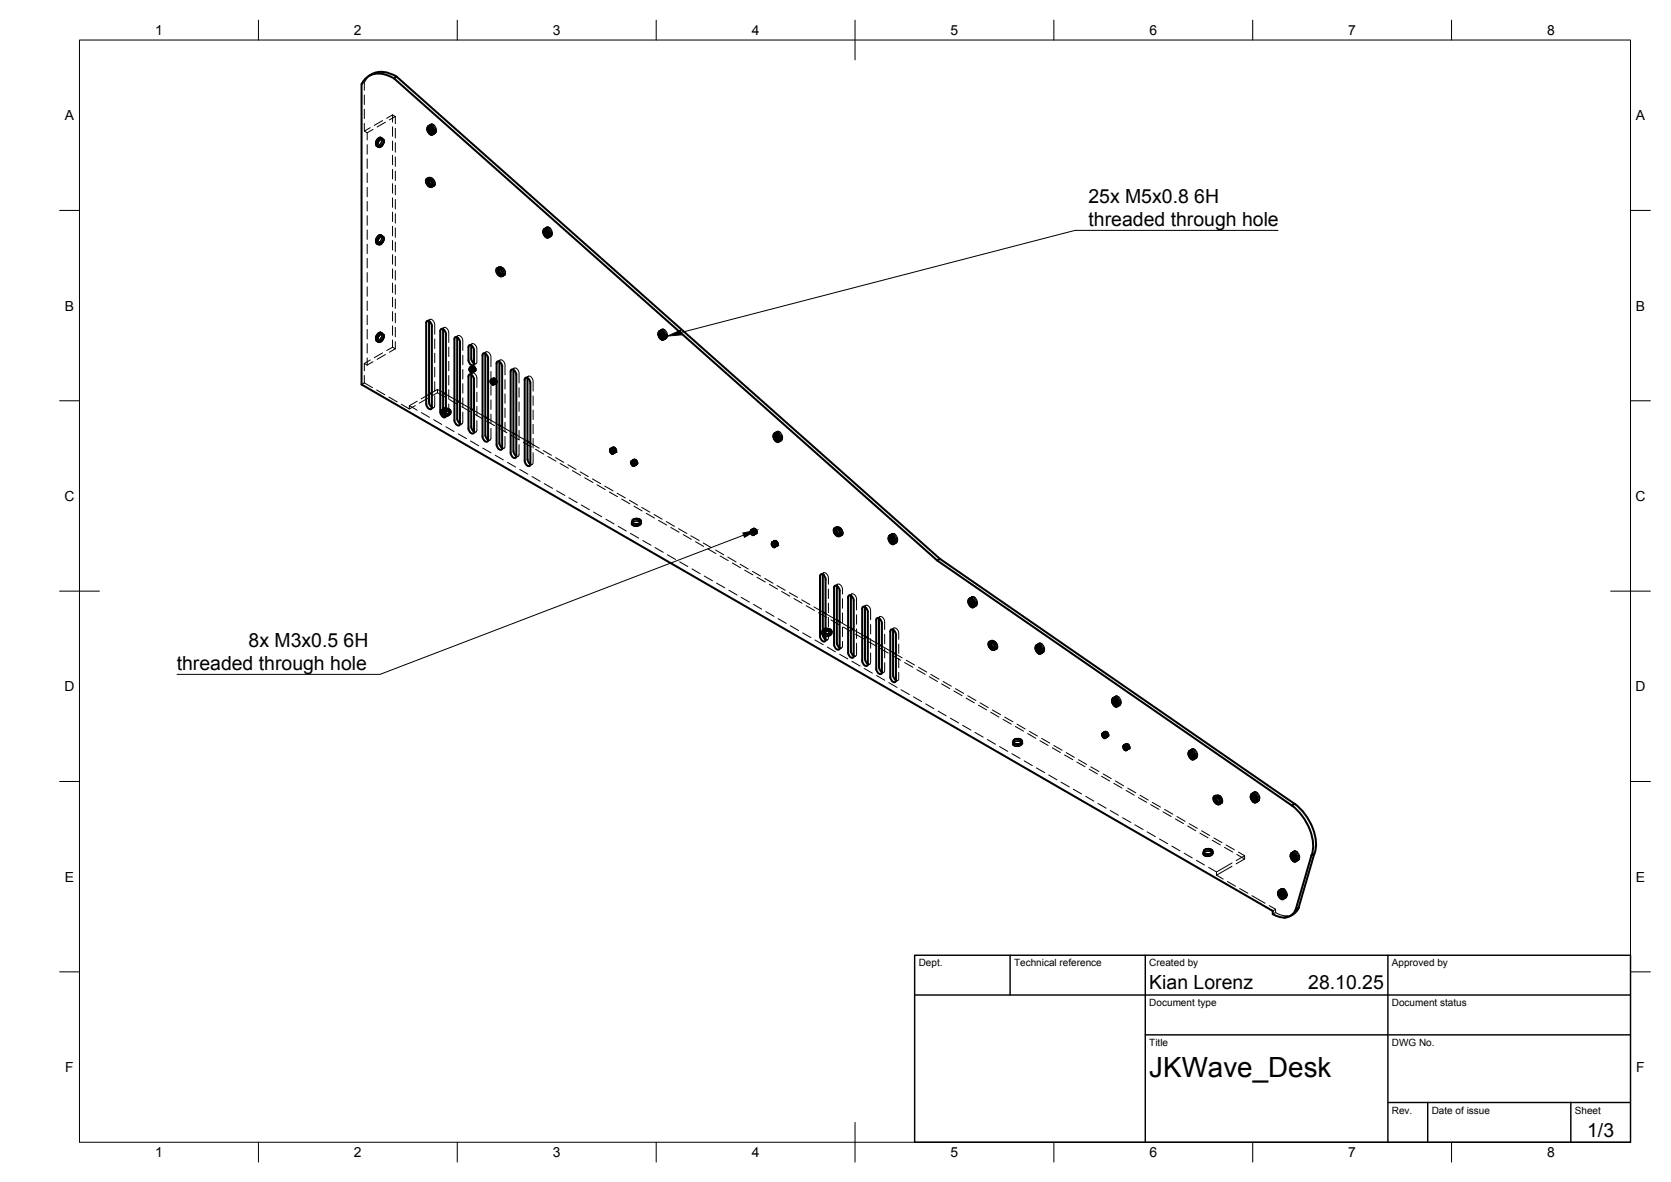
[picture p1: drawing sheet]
<svg xmlns="http://www.w3.org/2000/svg" width="420mm" height="297mm" viewBox="0 0 420 297" stroke-linecap="round" stroke-linejoin="round" font-family="sans-serif">
<defs><g id="words">
<text font-size="7" x="289" y="270.6">JKWave_Desk</text>
<g font-size="4.9">
<text x="273.7" y="51">25x M5x0.8 6H</text>
<text x="273.7" y="56.9">threaded through hole</text>
<text x="62.5" y="162.6">8x M3x0.5</text>
<text x="86.4" y="162.6">6H</text>
<text x="44.4" y="168.4">threaded through hole</text>
<text x="289" y="248.5">Kian Lorenz</text>
<text x="329" y="248.5">28.10.25</text>
<text x="399.1" y="285.7">1/3</text>
</g>
<g font-size="3.5">
<text x="39" y="8.8">1</text>
<text x="89" y="8.8">2</text>
<text x="139" y="8.8">3</text>
<text x="189" y="8.8">4</text>
<text x="239" y="8.8">5</text>
<text x="289" y="8.8">6</text>
<text x="339" y="8.8">7</text>
<text x="389" y="8.8">8</text>
<text x="16.3" y="30.2">A</text>
<text x="411.3" y="30.2">A</text>
<text x="16.3" y="78">B</text>
<text x="411.3" y="78">B</text>
<text x="16.2" y="125.9">C</text>
<text x="411.2" y="125.9">C</text>
<text x="16.2" y="173.7">D</text>
<text x="411.2" y="173.7">D</text>
<text x="16.3" y="221.6">E</text>
<text x="411.3" y="221.6">E</text>
<text x="16.4" y="269.4">F</text>
<text x="411.4" y="269.4">F</text>
<text x="39" y="290.8">1</text>
<text x="89" y="290.8">2</text>
<text x="139" y="290.8">3</text>
<text x="189" y="290.8">4</text>
<text x="239" y="290.8">5</text>
<text x="289" y="290.8">6</text>
<text x="339" y="290.8">7</text>
<text x="389" y="290.8">8</text>
</g>
<g font-size="2.5">
<text x="231" y="242.9">Dept.</text>
<text x="255" y="242.9">Technical reference</text>
<text x="289" y="242.9">Created by</text>
<text x="350" y="242.9">Approved by</text>
<text x="289" y="252.8">Document type</text>
<text x="350" y="252.8">Document status</text>
<text x="289" y="262.9">Title</text>
<text x="350" y="262.9">DWG No.</text>
<text x="350" y="279.9">Rev.</text>
<text x="360" y="279.9">Date of issue</text>
<text x="396" y="279.9">Sheet</text>
</g>
</g></defs>
<!-- layer: Hidden -->
<g fill="none" stroke="#000" stroke-width=".25">
<path d="M93.5 18.7l-.9 .6a3.4 3.4 0 0 0-1 3.4M91.6 31v1.9l.7 .5v1.8M91.6 23.9v2.4M91.6 27.4v2.4M91.6 20.7l-.7 .4M92.3 36.4v2.3M92.3 39.9v2.4M93.1 32.1l-1.5 .8M93.8 32.5l-1.5 .9M94.5 35.6l.5-.9 .7-.2a.31 .31 0 0 1 .3 .3 .31 .31 0 0 1-.4 .3l-.4 .5-.2 .6M94.6 36.5l.1 .1M94.7 35.2l-.3 .7 .2 .6 .4 .1 .5-.2"/>
<path d="M94.7 36.8h.1M94.7 35.1l.5-.5 .5-.1 .3 .3v.6M94.9 35.4l-.2 .5 .1 .7 .5 .1 .4-.2M94.9 36.7h.1M94.9 34.9l.7-.4 .4 .3-.1 .9-.6 .7a.59 .59 0 0 1-.8 0 .59 .59 0 0 1 0-.8zM95 37h.1M95.2 36.8l.1 .1M95.2 35.6l-.2 .6 .1 .6 .5 .1 .5-.3M95.4 35.4l.3-.2a.6 .6 0 0 1 .8 0 .6 .6 0 0 1 0 .8l-.7 1h-.6a1.29 1.29 0 0 1 .2-1.6zM95.6 35.1l-.6 .8v.9M95.8 34.5h.1M95.9 34.6l-.6 .3-.4 .6-.2 1"/>
<path d="M95.9 34.8l.1 .4-.2 .6-.3 .5-.6 .3M96.1 36.1l-.4 .4-.6 .4-.4-.1-.3-.5M96.1 34.9l.3 .3-.1 .7-.6 .7-.4 .2M96.1 34.7h.1M96.2 30.3l-2.1 1.2M96.3 35.6l-.8 1.1-.5 .2-.4-.2M96.3 35.4l-.2-.5-.5 .1-.5 .6-.1 .5M96.3 34.9l-.3-.3-.5 .2-.6 .7-.2 .4 .4-.8 .5-.3 .4 .1 .1 .4M96.4 35.1l.2 .3-.2 .7-.4 .6-.5 .2M96.4 35.1h.1M96.4 34.8h.1M96.6 35l-.1 1-1 1"/>
<path d="M96.6 35.6l-.7 1.2-.4 .2h-.5M96.9 30.7l-2.1 1.2M98.7 28.9l-1.5 .8M98.7 28.9v1.8M98.7 31.9v2.4M98.7 35.4v2.4M98.7 39v2.4M98.7 28.9l.7 .4M99.4 29.3v1.8M99.4 32.3v2.4M99.4 35.8v2.4M99.4 39.4v2.4"/>
<path d="M99.4 29.3l-1.5 .8M107.7 31.6l-.3 .3v.5l.6 1.2M107.7 31.8l.7 .1 .5 .6 .2 .8-.3 .3M107.7 31.8h.1M107.9 31.8l.4-.2 .8 .5M107.9 31.5l-.2 .4 .1 .9M108 31.4h.1M108 31.7h-.1M108.1 33.2l.6 .5 .5-.1M108.1 31.8l.1-.4 .3-.2 .8 .4 .4 1-.2 .6M108.2 31.7l-.4 .1M108.2 31.2h.1"/>
<path d="M108.3 31.5h-.1M108.4 31.5l-.4 .3M108.6 31.5l-.5-.1-.3 .2-.1 .6 .2 .8M108.7 31.2l-.5 .1-.2 .3 .1 1M108.8 31.9l.5 1.2-.1 .6h-.4M109 31.7l.6 1.1v.6l-.4 .2M109.1 32.4l.2 .7-.4 .4M109.1 31.7l-.6-.3-.4 .4M109.1 33.7h.1M109.2 31.5l-.5-.3h-.4l-.3 .4v.5M109.2 32.5l-.5-.7-.8-.3-.4 .3-.1 .7M109.2 33.4l-.1 .1"/>
<path d="M109.3 32.2l.3 .9-.3 .2-.3-.1h.5M109.3 33.2l-.3 .3M109.4 33.5v.1M109.4 32.3l.2 .6-.1 .6-.4 .1-.6-.4M109.5 33.3h-.1M109.7 32.8l-.2 .4M92.3 43.5v2.4M92.3 47.1v2.4M92.3 50.6v2.4M92.3 54.2v2.4M92.3 57.8v2.4M94.7 59.7l-.3 .7 .2 .5 .4 .2 .5-.2"/>
<path d="M94.9 59.8l-.2 .6 .1 .7 .4 .1 .5-.3M94.9 59.4l.5-.4 .4 .1a1.44 1.44 0 0 1-.6 1.9 .59 .59 0 0 1-.8-.1 .59 .59 0 0 1 .1-.8zM95.4 60l.3-.3a.59 .59 0 0 1 .8 0 .59 .59 0 0 1 0 .8l-.7 1-.6 .1-.2-.7zM95.6 59.6l-.6 .8v.9M95.8 59h.1M95.9 59.1l-.5 .2-.5 .7-.2 .9M95.9 59.3l.1 .4-.2 .6-.3 .5-.6 .3M96.1 59.4l.3 .3-.1 .7-.6 .7-.4 .2M96.1 59.2h.1M96.3 59.9l-.2-.5-.4 .1-.5 .5-.2 .6M96.3 59.4l-.3-.3-.5 .2-.6 .7-.2 .4 .3-.6 .6-.5 .4 .1v.5l.1-.6-.2-.3h-.5l-.7 .6M96.4 59.6l.2 .3-.2 .7-.4 .6-.5 .2"/>
<path d="M96.4 59.6h.1M96.4 59.3h.1M96.6 59.5l-.2 1.2-.9 .8M98.7 42.6v2.4M98.7 46.2v2.3M98.7 49.7v2.4M98.7 53.3v2.4M98.7 56.9v2.4M99.4 43v2.4M99.4 46.6v2.3M99.4 50.1v2.4M99.4 53.7v2.4"/>
<path d="M99.4 57.3v2.4M107.2 45.2l.3-.5h.5l1 1M107.4 44.8l-.2 .4v.6l.7 1.1M107.5 45h.5l.5 .4M107.5 44.8h.1M107.5 45l-.1 .1M107.6 44.8l-.1 .3 .1 .8M107.8 44.9h-.1l.7 .5M107.8 45l.1-.2 .5-.1 .8 .7M107.8 44.6h.1M107.9 44.8a1.12 1.12 0 0 1 1.4 1.1v.6l-.2 .2a1.31 1.31 0 0 1-1.2-1zM107.9 46.4l.6 .5 .5-.1"/>
<path d="M108 44.8l-.4 .2 .7-.2 .6 .6M108 44.7l-.2 .3M108.1 44.7h-.1M108.2 45.2l.6 1v.4l-.2 .2 .3-.3M108.4 44.6h-.5l-.4 .3v.7l.2 .6M108.4 46.9h.1M108.5 46.9h-.1M108.5 45.1l.5 .6 .1 .7-.1 .4-.4 .2M108.6 47.1h.1M108.7 44.8l.7 1.1v.5l-.3 .4a.22 .22 0 0 1-.3-.1 .22 .22 0 0 1 0-.3l-.2-.6-.5-.7M108.7 46.8h-.1M108.9 46.4l-.1 .4-.3 .3h-.3l-.6-.5"/>
<path d="M108.9 45.6l.2 .7-.2 .3-.3 .1M108.9 46.9h.1M109 46.6l-.1 .1M109.1 46.5l-.4 .1M109.2 45.5l.2 .6-.1 .5-.4 .2-.5-.3M109.2 46.7h.1M136.6 58.3v-.6l.4-.3 .7 .2 .6 .7M136.8 57.4l-.2 .4v.6l.5 1.1M136.8 57.4h.1M136.9 57.7h.4l.7 .5 .2 .7-.2 .5M136.9 57.7h.1M137 57.6l.6-.1 .6 .5"/>
<path d="M137.1 57.3l-.3 .5 .2 .8M137.1 57.3h.1M137.1 57.5v.1M137.3 59.1l.5 .5 .6-.1M137.3 57.7v-.4l.3-.2 .9 .4 .4 .9-.2 .7M137.4 57.5l-.4 .1M137.4 57.4h.1M137.4 57.1h.1M137.6 57.3l-.5 .3M137.8 57.3l-.6-.1-.3 .3-.1 .6 .3 .7M137.9 57.1h-.4l-.3 .2 .1 1.1M137.9 57.8l.6 1.2-.1 .5-.5 .1"/>
<path d="M138.1 57.5l.7 1.2-.1 .6-.4 .1M138.3 58.3l.2 .7-.4 .4 .4-.3M138.3 57.6l-.7-.3-.4 .4M138.3 59.6h.1M138.3 57.3l-.5-.2h-.4l-.3 .4v.5M138.3 59.3h.1M138.5 58l.2 1-.2 .2-.3-.1M138.6 59.4h-.1M138.6 58.2l.2 .8-.3 .4h-.4l-.5-.3M138.6 59.1h-.1M138.7 59.1h-.5M138.8 58.6l-.1 .5"/>
<path d="M92.3 61.4v2.3M92.3 64.9v2.4M92.3 68.5v2.4M92.3 72.1v2.4M92.3 75.7v2.3M92.3 79.2v2.4M94.5 60.1l.5-.9 .7-.2a.31 .31 0 0 1 .3 .3 .31 .31 0 0 1-.4 .3l-.6 1.1M94.6 61l.1 .1M94.7 61.3h.1M94.9 61.2h.1M95 61.5h.1M95.2 61.3l.1 .1"/>
<path d="M95.2 60.1l-.2 .5 .1 .7 .4 .2 .6-.3M96.1 60.5l-.6 .7-.5 .2-.4-.2-.2-.4M96.3 60.1l-.8 1.1-.5 .2-.4-.2M96.6 60.1l-.5 1-.6 .4h-.5M98.7 60.4v2.4M98.7 64v2.4M98.7 67.6v2.4M98.7 71.1v2.4M98.7 74.7v2.4M98.7 78.3v2.4M99.4 60.8v2.4M99.4 64.4v2.4"/>
<path d="M99.4 68v2.4M99.4 71.6v2.3M99.4 75.1v2.4M99.4 78.7v2.4M124.9 67.6l.3-.4h.5l.5 .3 .4 .6M125.1 67.3l-.2 .3v.7l.7 1M125.1 67.5l.5-.1 .6 .5M125.2 67.2h.1M125.2 67.5h-.1M125.3 67.2l-.1 .4 .1 .8M125.3 67.3l.8 .5M125.5 67.5l.1-.3 .5-.1 .8 .7"/>
<path d="M125.5 67l-.1 .1M125.5 67.3l-.1 .1M125.6 67.3a1.08 1.08 0 0 1 1.4 1.1v.5l-.2 .3a1.31 1.31 0 0 1-1.3-1.1zM125.6 68.9l.6 .5 .5-.2M125.7 67.3l-.4 .1 .6-.1 .7 .5M125.7 67.2l-.2 .3M125.7 67.1v.1M125.9 67.7l.6 1-.1 .4-.2 .2M126.1 67.1l-.5-.1-.4 .4v.6l.2 .7M126.1 69.4h.1M126.1 69.3v.1M126.2 67.5l.6 1.3-.2 .5-.3 .1"/>
<path d="M126.3 69.5h.1M126.4 67.2l.7 1.2v.4l-.3 .4a.26 .26 0 0 1-.3-.1 .26 .26 0 0 1 0-.3l-.7-1.2M126.4 69.2l-.1 .1M126.5 69l-.3 .3M126.6 68.9l-.2 .5-.2 .2-.9-.5M126.6 68l.2 .8-.2 .3h-.3M126.6 69.3v.1M126.7 69.1h-.1M126.8 68.9l-.5 .2M126.9 67.9l.2 .6-.2 .7h-.3l-.6-.3M126.9 69.2h.1M91.6 91.3l.7 .4"/>
<path d="M91.6 91.3v1.9M91.6 94.4v1.8M91.6 96.2l2.1 1.2M91.6 96.2l-.7 .4M92.3 82.8v2.4M92.3 86.4v2.3M92.3 89.9v1.8M93.1 90.5l-1.5 .8M93.8 90.9l-1.5 .8M94.6 85.5l.1 .1M94.7 84.2l.4-.5 .5-.2a.29 .29 0 0 1 .4 .3 .29 .29 0 0 1-.4 .3l-.6 1.1M94.7 85.8h.1"/>
<path d="M94.7 98l2.1 1.2M94.7 84.1l.4-.4 .6-.2 .4 .3-.1 .6M94.9 84.3l-.2 .6 .1 .7 .4 .1 .5-.3M94.9 85.7h.1M95 86h.1M95 85.2v.6M95.2 85.8l.1 .1M95.2 84.6l-.2 .5 .1 .7 .5 .1 .5-.3M95.8 83.7l.2 .4-.1 .6-.4 .6-.6 .3M95.8 83.8h.1M95.8 83.5h.1M95.9 83.6l-.5 .2-.5 .6-.2 1.1"/>
<path d="M96 84.4l-.7 1a.56 .56 0 0 1-.7 .1 .56 .56 0 0 1-.2-.7l.3-.6-.3 .7 .2 .6 .5 .1 .4-.2M96 84.4v-.6l-.4-.4-.7 .5-.4 .7M96.1 83.9l.3 .3-.1 .7-.5 .6-.5 .3M96.1 85.1l-.5 .5-.5 .3-.5-.1-.2-.5M96.1 83.7h.1M96.2 88.7l-2.1 1.2M96.3 84.5l-.8 1.2-.4 .2-.5-.2M96.3 84.4l-.2-.5-.5 .1-.6 1.1M96.3 83.9l-.3-.3-.5 .2-.8 1.1 .3-.6 .6-.5 .4 .1 .1 .4M96.4 84.1l.2 .3-.2 .7-.4 .5-.5 .3M96.4 84.1a1.32 1.32 0 0 1-1.2 2l-.2-.4v-.6l.6-1M96.4 84.1l-.5-.1-.3 .3-.6 .9"/>
<path d="M96.4 84.1h.1M96.4 83.8h.1M96.6 84l-.2 1.2-.9 .8M96.6 84.6l-.5 1-.6 .4h-.5M96.9 89.1l-2.1 1.2M97.8 99.8l2.1 1.2M98.7 87.3l-1.5 .8M98.7 87.3l.7 .4M98.7 81.9v2.4M98.7 85.4v1.9M99.4 87.7l-1.5 .8M99.4 82.3v2.4"/>
<path d="M99.4 85.9v1.8M107.9 80.7a.52 .52 0 0 1 .4-.5 .52 .52 0 0 1 .6 .4l.4 .9v2.5M107.9 99.1l-2 1.1M108.1 80.3l-.7 .4M109.3 99.5v2.4a.43 .43 0 0 1-.2 .5 .43 .43 0 0 1-.5-.1M109.3 85.2v2.4M109.3 88.8v2.4M109.3 92.3v2.4M109.3 95.9v2.4M110 98.7l-1.5 .8M110 97.9l-1.4 .8M110 97.9v.8"/>
<path d="M110 97.9l1.4 .8M110 98.7l2 1.1M111.4 82.8a.56 .56 0 0 1 .6-.6 .56 .56 0 0 1 .5 .6l.3 .8v2.4M111.6 82.3l-.7 .4M112.1 99.1l2.9 1.6M112.8 87.2v2.4M112.8 90.8v2.4M112.8 94.4v2.4M112.8 97.9v2.4M115 84.8a.52 .52 0 0 1 .4-.5 .52 .52 0 0 1 .6 .4l.4 .9v2.5M115.2 84.3l-.8 .5M116.4 89.3v2.4"/>
<path d="M116.4 92.8v2.4M116.4 96.4v2.4M116.4 100v2.4M118 92.8l.2-.6 .6 .2 .3 .6v.4l-.3 .2-.4-.4M118.2 92.4l.4 .1 .3 .3 .1 .3-.1 .4M118.2 92.4h.1M118.2 92.3h.1M118.2 92.4l.3-.1 .5 .3 .1 .6-.2 .2M118.3 93v-.7l.5-.1 .4 .5 .1 .5-.2 .3-.5-.3M118.3 92.4l.3-.1 .5 .4 .1 .4-.3 .3M118.3 92.3h.1M118.4 92.1l-.1 .1"/>
<path d="M118.4 92.9v-.8h.6l.4 .4 .1 .6-.2 .3-.5-.3M118.5 94.2a.57 .57 0 0 1 .6-.5 .57 .57 0 0 1 .5 .5l.3 .8v2.4M118.5 86.8a.57 .57 0 0 1 .6-.5 .57 .57 0 0 1 .5 .6l.3 .8v3.2a.44 .44 0 0 1-.2 .5 .44 .44 0 0 1-.5-.1M118.5 92.5l.3-.4 .4 .2 .3 .5-.1 .4-.5-.3M118.5 92.1h.1M118.5 92.2v.1M118.6 92.8v-.7l.5-.1 .6 .6-.1 .6M118.7 92h.1M118.7 93.7l-.7 .4M118.7 92.1h.1M118.7 86.4l-.7 .4M118.8 92.1a.65 .65 0 0 1 .8 .3 .65 .65 0 0 1-.2 .8l-.6-.5z"/>
<path d="M118.8 92l.1 .8 .3 .4 .3-.1v-.4l-.3-.4-.5-.2-.1 .4M118.9 93.5h.1M119 93.2h.3v-.5l-.4-.4-.4-.1-.1 .2 .4-.2 .5 .5v.5l-.3 .1M119 93.5h.1M119.1 93.1l.5 .1 .1-.4-.3-.6-.6-.3-.3 .3 .1 .7 .6 .5 .3-.2-.2-.8-.7-.4-.3 .3 .2 .8 .5 .4 .3-.3-.2-.8-.7-.3-.2 .5 .2 .6 .5 .4 .3-.4-.3-.7-.7-.3-.2 .6 .3 .7M119.1 93.4h-.1M119.2 93.4v.1M119.3 93.3h-.1M119.4 93.3v.1M119.4 93.2h.1M119.5 92.4l-.6-.4-.2 .2v.5M119.6 93.2h-.1"/>
<path d="M119.6 93.2h-.3M119.7 91.4l-.7 .4M119.9 98.6v2.4M122 88.9a.57 .57 0 0 1 .6-.5 .57 .57 0 0 1 .6 .5l.2 .8v2.5M122.2 88.4l-.7 .4M123.3 95.9l.2-.6 .6 .2 .4 .6-.1 .4-.3 .1-.4-.3M123.4 93.4v2.3M123.4 96.9v2.4M123.5 95.3h.1M123.5 95.5l.6 .3 .2 .4-.2 .3M123.5 95.5h.1M123.5 95.5l.5-.1 .3 .4 .1 .5-.2 .2"/>
<path d="M123.6 96l-.1-.7 .5-.1 .5 .4 .2 .7-.4 .2-.4-.3M123.6 95.2h.1M123.7 95.5l.3-.2 .4 .3 .2 .6-.3 .1M123.7 95.4h.3l.4 .4 .1 .5-.3 .1M123.7 95.5l.3-.3 .5 .4 .2 .6-.4 .1M123.7 95.9v-.6l.4-.2 .5 .4 .2 .6-.1 .3-.6-.3M123.8 95.5l.2-.3 .6 .3 .1 .7h-.3l-.2-.2M123.8 95.3h.1M123.8 95.1h.1M123.9 95.8v-.7h.6l.5 .8-.1 .3-.2 .1M124 95.2h.1M124 95h.1"/>
<path d="M124.1 95.2a.65 .65 0 0 1 .8 .3 .65 .65 0 0 1-.2 .8l-.5-.4zM124.2 95.1l-.2 .2 .1 .5 .4 .4h.3v-.3l-.3-.6-.4-.1-.2 .4M124.3 96.6h.1M124.4 96.1l.5 .2 .1-.5-.4-.6-.5-.2-.3 .3 .2 .7 .5 .4 .3-.2-.3-.8-.6-.3-.3 .3 .2 .7 .5 .4 .3-.2-.3-.8-.6-.3-.2 .3 .2 .8 .4 .3 .4-.2-.3-.7-.6-.4-.3 .4 .4 .8M124.4 96.4h-.1M124.5 96.5h.1M124.5 96.3v.1M124.7 96.4h.1M124.7 96.2v.1M124.8 95.5l-.2-.3-.5-.1v.6M124.9 96.3h.1M125.6 90.9a.57 .57 0 0 1 .5-.5 .57 .57 0 0 1 .6 .5l.3 .8v2.5"/>
<path d="M125.8 90.5l-.7 .4M127 95.4v2.4M127 99v2.4M129.1 93a.57 .57 0 0 1 .6-.6 .57 .57 0 0 1 .5 .6l.3 .8v2.5M129.3 92.5l-.7 .4M130.5 97.4v2.4M132.6 95a.57 .57 0 0 1 .6-.5 .57 .57 0 0 1 .6 .5l.2 .8v2.5M132.8 94.6l-.7 .4M134 99.5v2.4M165.5 84l.1-.7 .3-.3 .7 .2 .7 .8M165.8 83.1l-.3 .3v.7l.6 1.1M165.8 83.4l.5-.1 .6 .6 .3 .6-.2 .6"/>
<path d="M165.8 83.4h.1M165.9 83.3l.6-.1 .6 .5M166 83l-.2 .6 .1 .7M166.1 83.2h-.1M166.1 82.9v.1M166.2 83.4l.1-.5 .3-.2 .7 .3 .5 1.1-.2 .7M166.2 84.8l.7 .5 .4-.2M166.3 83.2l-.4 .1M166.4 82.8h-.1M166.4 83l-.1 .1M166.5 83l-.4 .3M166.7 83l-.6-.1-.3 .3v.7l.2 .6"/>
<path d="M166.8 82.7l-.6 .3v1.1M166.8 83.5l.6 1.1-.1 .6-.4 .1M167 85.1l-.1 .1M167.1 83.2l.6 1.2v.5l-.4 .2M167.2 83.9l.2 .8-.4 .3M167.2 83.3l-.7-.3-.4 .3M167.2 85.2h.1M167.3 83l-.5-.3-.5 .1-.2 .4v.5M167.3 84.9l-.1 .1M167.4 84.8l-.3 .2M167.4 83.7l.3 .9-.2 .2h-.4h.5M167.5 85.1h.1"/>
<path d="M167.5 83.8l.2 1-.2 .3h-.4l-.5-.4M167.6 84.8h-.1M167.7 84.3l-.1 .5M100.9 101.6l2 1.2v-.9l2 1.2M104.4 101.9l-1.5 .9M104.9 100.8l-2 1.1M105.9 103.7l2.1 1.2M107.5 100.1l-2.1 1.2M109 105.5l2.1 1.2M109.1 102.4l-.7 .4M110.8 103.3h.1M110.8 103.6h.1"/>
<path d="M110.8 103.9v.1M111 103.3l-.1 .5 .3 .3 .8 .2 .6-.1M111.1 103.2l.5 .6M111.1 103.2h.1M111.1 103.4v.1M111.1 103.7v.1M111.4 102.7l1.4 .1 .6 .6M111.4 102.8l-.3 .4M111.4 103.1l-.3 .4 .3 .4M111.4 103l-.3 .3 .1 .4 .6 .2h.8M111.4 102.7l-.3 .5M111.4 103.4l-.3 .4 .3 .4"/>
<path d="M111.4 103.3l-.3 .4 .2 .4 .6 .2 .7-.1M111.5 103.3l1.2 .1 .5 .5M111.5 103.3l-.6 .4-.1 .3 .4 .4 .8 .2M111.5 103.3l-.5 .3 .8 .3h.7l.7-.4M111.8 103l-.8 .3-.1 .6M111.8 102.7l-.6 .2-.4 .3 .2 .4 .3 .2M112.1 103l.8 .1 .4 .3 .1 .4-.3 .5M112.1 102.6l.8 .3 .3 .4-.1 .3-.6 .4M112.1 103.3l.8 .2 .3 .4M112.1 103.2l.9 .3 .2 .5-.3 .3-.9 .3M112.1 102.9l1 .4M112.1 107.3l2.1 1.1"/>
<path d="M112.1 102.6h.1M112.2 102.6l1 .3 .1 .2-.1 .4M112.2 102.6l.9 .4M112.6 104.4l-.7 .4M112.8 103.8l-.7 .1M112.8 101.5v2.5a.44 .44 0 0 1-.2 .4 .44 .44 0 0 1-.5 0M112.9 104.4l-.6 .2-.8-.1-.6-.3v-.4l.1-.2-.1 .4 .3 .4 .8 .2M113 100.4l2.1 1.2M113.1 103l.3 .4-.1 .5-.6 .3-.7 .1M113.2 103.9a.87 .87 0 0 1-1.2 .7M113.2 103.3h.1M113.2 103.6v.1"/>
<path d="M113.2 103.9v.1M113.2 103.5l-.8 .4M113.3 103.5l-.6-.4-.6-.1 .7 .1 .4 .5-.1 .4-.6 .3M113.4 103.4v.1M113.4 103.8h.1M115.2 109l2.1 1.2M115.7 101.1l2.8 1.7M116.1 102.2l2.1 1.2M116.2 106.5l-.7 .4M116.4 103.6v2.4a.43 .43 0 0 1-.2 .5 .43 .43 0 0 1-.5-.1M118.3 110.8l2.1 1.2M119.2 104l2 1.2"/>
<path d="M119.2 103.2l2.8 1.6M119.7 108.5l-.7 .4M119.9 105.7v2.4a.44 .44 0 0 1-.2 .4 .44 .44 0 0 1-.5 0M119.9 102.1v2.4M121.4 112.6l2.1 1.2M122.3 105.8l2.1 1.2M122.7 105.2l2.9 1.7M123.2 110.6l-.7 .4M123.4 107.6v2.5a.43 .43 0 0 1-.2 .5 .43 .43 0 0 1-.5-.1M123.4 100.5v2.4M123.4 104.1v2.4M124.5 114.4l2.1 1.2"/>
<path d="M125.4 107.6l2 1.1M126.3 107.3l2.8 1.6M126.8 112.6l-.7 .4M127 109.7v2.4a.44 .44 0 0 1-.2 .5 .44 .44 0 0 1-.5 0M127 102.5v2.4M127 106.1v2.4M127.6 116.2l2 1.2M128.5 109.4l2 1.1M129.8 109.3l2.8 1.6M130.3 114.6l-.7 .5M130.5 111.7v2.5a.43 .43 0 0 1-.2 .4 .43 .43 0 0 1-.5 0M130.5 101v2.4"/>
<path d="M130.5 104.6v2.4M130.5 108.1v2.4M130.7 118l2 1.2M131.6 111.1l2 1.2M133.3 111.3l2.3 1.3M133.8 119.7l2 1.3M133.8 116.7l-.7 .4M134 113.8v2.4a.43 .43 0 0 1-.2 .5 .43 .43 0 0 1-.5 0M134 103v2.4M134 106.6v2.4M134 110.2v2.4M134.7 112.9l2 1.2"/>
<path d="M136.6 113.2l2.1 1.2M137.8 114.7l2 1.2M139.7 115l2.1 1.2M140.8 116.5l2.1 1.2M142.8 116.8l2 1.2M143.9 118.3l2.1 1.2M145.9 118.6l2 1.2M153.4 113.2l.1-.5 .7 .2 .3 .6v.4l-.3 .1-.4-.3M153.5 112.7h.1M153.5 112.8l.7 .3 .2 .5-.1 .3M153.6 113.4v-.7l.4-.2 .6 .7v.6M153.7 112.6h.1"/>
<path d="M153.7 112.8l.3-.2 .3 .2 .4 .6-.1 .3h-.3l.4-.1v-.5l-.4-.4-.3-.1-.2 .2M153.7 112.7v.1M153.8 113.3v-.7l.5-.1 .4 .5 .2 .6-.3 .2-.5-.3M153.9 112.9l.2-.4 .6 .3 .1 .7-.3 .1-.2-.2M153.9 112.5h.1M153.9 112.6l-.1 .1M154 113.2v-.8h.6l.5 .9-.1 .3-.3 .1M154 113.6l.6 .2M154.1 112.5l-.1 .1M154.1 112.4h.1M154.1 112.5a.64 .64 0 0 1 .9 .3 .64 .64 0 0 1-.3 .9l-.5-.5zM154.2 112.4l-.1 .2 .1 .6 .4 .4 .3-.1v-.4l-.5-.5h-.4l-.1 .3"/>
<path d="M154.3 113.8l.2-.2-.2-.6-.4-.3-.3 .1 .3-.1 .4 .4 .2 .5-.2 .2M154.4 113.9v.1M154.4 113.5l.5 .2 .1-.6-.4-.6-.5-.2-.2 .4 .1 .6 .5 .5 .4-.2-.3-.8-.7-.4-.2 .4 .2 .7 .4 .4 .4-.2-.2-.7-.7-.5-.3 .3 .1 .7 .6 .5 .3-.3-.3-.7-.6-.4-.3 .5 .4 .8M154.4 113.8h.1M154.6 113.9h.1M154.6 113.7h.1M154.7 113.8h.1M154.8 113.6h-.1M154.9 112.8l-.7-.4-.2 .4 .1 .3M154.9 113.7h.1M158.7 116.3l.2-.6 .6 .3 .3 .4v.5l-.3 .1-.4-.3M158.8 115.9h.4l.3 .3 .2 .4-.1 .3"/>
<path d="M158.8 115.9h.1M158.8 115.7h.1M158.9 116.4v-.7h.6l.4 .4 .1 .6-.3 .3-.4-.4M159 115.8h.1M159 115.6h.1M159.1 116.3v-.7h.5l.4 .4 .2 .6-.3 .2-.5-.3M159.2 115.9l.2-.3 .5 .2 .2 .8-.2 .1-.3-.3M159.2 115.5h.1M159.2 115.7h.1M159.3 116.2v-.7l.3-.1 .3 .1 .5 .8-.1 .4h-.3M159.4 115.4h.1M159.4 115.6h-.1"/>
<path d="M159.4 115.6a.65 .65 0 0 1 .8 .3 .65 .65 0 0 1-.2 .8l-.5-.5zM159.5 115.5v.8l.3 .3h.3v-.5l-.4-.5h-.4l-.1 .4M159.6 116.8l.2-.1-.1-.5-.3-.4h-.4l-.1 .1h.5l.3 .4 .1 .4-.2 .2M159.6 116.7h.4v-.5l-.4-.5h-.4l-.2 .2 .5-.2 .4 .5v.5h-.3M159.7 117h.1M159.7 116.6l.5 .1 .1-.5-.4-.7-.4-.1-.3 .3 .1 .6 .5 .5 .4-.2-.3-.7-.6-.4-.3 .3 .2 .8 .5 .4 .3-.3-.3-.8-.7-.3-.2 .5 .2 .6 .5 .4 .3-.4-.3-.7-.6-.3-.3 .6 .4 .7M159.7 116.8v.1M159.9 116.9h.1M159.9 116.7v.1M160.1 116.8h-.1M160.1 116.6l-.1 .1M160.2 115.9l-.7-.4-.2 .3 .1 .4"/>
<path d="M160.2 116.7h.1M194.5 109.7v-.6l.4-.4 .7 .2 .6 .8M194.7 108.8h.1M194.7 108.8l-.3 .8 .6 1.2M194.7 109h.5l.6 .5 .3 .8-.2 .5M194.7 109h.1M194.9 109l.6-.2 .6 .5M194.9 108.7l-.2 .4 .2 .8M195 108.6h.1M195 108.9h-.1M195.2 110.5l.6 .4 .5-.1M195.2 109v-.4l.3-.2 .8 .3 .4 .9v.6l-.1 .2"/>
<path d="M195.3 108.9l-.5 .1M195.3 108.4v.1M195.3 108.7l-.1 .1M195.5 108.7l-.5 .3M195.7 108.7l-.5-.1-.4 .3-.1 .6 .2 .7M195.7 108.4l-.6 .3 .1 1.1M195.8 109.1l.6 1.1-.1 .6-.5 .2M196 108.9l.5 .6 .2 .7-.1 .4-.4 .2M196.2 109.6l.1 .8-.3 .3 .4-.3M196.2 108.9l-.7-.2-.4 .3M196.2 110.9h.1M196.2 108.7l-.5-.3-.5 .1-.2 .9"/>
<path d="M196.2 110.6v.1M196.4 109.4l.2 .9-.6 .2M196.4 110.8h.1M196.5 109.5l.2 .8-.3 .5h-.4l-.5-.4M196.5 110.5h-.1M196.6 110.4l-.6 .1M196.7 110l-.1 .4M136.9 121.5l2 1.2M140 123.3l2 1.2M143 125.1l2.1 1.2M146.2 126.9l2 1.2M147 120.1l2.1 1.1"/>
<path d="M149 120.4l2 1.1M149.2 128.7l2.1 1.2M150.1 121.8l2.1 1.2M152.1 122.2l2 1.1M152.3 130.5l2.1 1.2M153.2 123.6l2.1 1.2M155.2 123.9l2 1.2M155.4 132.3l2.1 1.1M156.3 125.4l2.1 1.2M158.3 125.7l2 1.2M158.5 134l2.1 1.2M158.7 130.9v.1"/>
<path d="M158.7 131.3h.1M158.7 131.6h.1M158.8 131.5l1 .5 1.2-.4M158.9 131l-.1 .4 .3 .3 .5 .2h.9M159 130.9l.5 .5 1.2 .1M159 130.9a1.37 1.37 0 0 1 1.7-.6l.5 .3-.1 .6M159 130.8h.1M159.3 130.4h1.3l.5 .2 .2 .5M159.3 130.8l-.3 .3 .2 .4 .5 .2 .9-.1M159.3 131l-.3 .3 .2 .4 .7 .2 .6-.1M159.4 131h1.2l.5 .6M159.4 131l-.5 .3-.1 .4 .3 .4 .8 .2"/>
<path d="M159.4 131l-.5 .3 .9 .3 .8-.1 .5-.3M159.4 127.2l2.1 1.2M159.4 130.7l.8-.1 .6 .2 .4 .4 .1 .4M160 130.6l.6 .1 .5 .3 .2 .5-.3 .5M160.4 132.2l-1.2-.1-.4-.4 .1-.4 .1 .7 .9 .3M160.5 130.7l.5 .3 .1 .5-.3 .3-.8 .2M160.5 130.3l.5 .3 .1 .4-.5 .5-.6 .1M160.5 131l.5 .2 .1 .5-.5 .5-.7 .1M161 130.7l-.6-.3-.6-.1-.6 .2-.2 .4M161 130.9l-.5-.3-.7-.1-.6 .2-.2 .4M161 131.4l-.7-.4h-.6l-.7 .4M161 130.6l-1.2-.3-1 .4"/>
<path d="M161.1 131.6a.91 .91 0 0 1-1.2 .7M161.1 130.9v.1M161.1 131.2v.1M161.1 131.6h.1M161.1 131.2l-.7 .4h-1M161.3 131.1h.1M161.3 131.4v.1M161.4 127.5l2 1.2M161.6 135.8l2.1 1.2M162.5 129l2.1 1.2M164.4 129.3l2.1 1.2M164.7 137.6l2.1 1.2"/>
<path d="M165.6 130.8l2.1 1.2M167.5 131.1l2.1 1.2M167.8 139.4l2.1 1.2M168.7 132.6l2.1 1.2M170.6 132.9l2.1 1.2M171.8 134.4l2 1.1M173.7 134.6l2.1 1.2M174.9 136.1l2 1.2M176.8 136.4l2.1 1.2M178 137.9l2 1.2M179.9 138.2l2.1 1.2M181.1 139.7l2 1.2"/>
<path d="M188.7 133.6l.1-.4 .2-.2 .6 .4 .2 .9-.3 .1-.4-.3M188.9 133.1h.1M188.9 133.3h.4l.2 .2 .2 .4-.1 .4M188.9 133.3h.1M189 133.8l-.1-.6 .5-.2 .5 .5 .2 .6-.4 .2-.4-.3M189.1 133.1l-.1 .1M189.1 133h.1M189.1 133.7v-.7l.6-.1 .4 .5 .1 .6-.2 .2-.5-.3M189.2 133.3l.2-.4 .6 .3 .2 .7-.3 .1-.3-.2M189.3 133l-.1 .1M189.3 132.9h-.1M189.3 133.6v-.7l.5-.1 .5 .5v.7"/>
<path d="M189.4 132.8h.1M189.4 132.9v.1M189.5 132.9a.67 .67 0 0 1 .8 .3 .67 .67 0 0 1-.2 .9l-.6-.6zM189.5 132.9l.1 .7 .3 .4 .3-.1v-.5l-.4-.4-.4-.1-.1 .4M189.7 134.2l.2-.1-.1-.6-.4-.4-.4 .1h.3l.5 .4v.5l-.2 .1M189.7 134l.3 .1v-.5l-.4-.5-.3-.1-.2 .2 .3-.2 .6 .6-.1 .5h-.2M189.7 134.4h.1M189.8 133.9l.5 .2 .1-.5-.4-.7-.5-.2-.3 .4 .2 .7 .5 .4 .3-.3-.2-.7-.7-.4-.3 .5 .2 .6 .5 .4 .4-.3-.3-.7-.7-.3-.2 .3 .1 .7 .5 .4 .4-.2-.3-.9-.7-.2-.2 .6 .4 .6M189.8 134.2h-.1M189.9 134.3h.1M190 134.1h-.1M190.1 134.2h.1"/>
<path d="M190.1 134h.1M190.2 133.3l-.6-.5-.2 .3 .1 .4M190.3 134.1h.1M190.3 134l-.2 .1M194 136.7l.1-.4 .2-.2 .6 .3 .3 .6-.1 .4-.2 .1-.4-.4M194.2 136.3l.6 .3 .2 .5-.1 .3M194.2 136.3h.1M194.2 136.2h.1M194.3 136.3l.3-.1 .3 .3 .3 .5-.3 .3h.2l.1-.4-.2-.4-.4-.3-.3 .1M194.3 136.8v-.7l.3-.1 .3 .2 .4 .6v.4l-.2 .2-.5-.4M194.4 136h.1M194.4 136.3l.2-.2 .5 .3 .2 .6-.3 .1"/>
<path d="M194.4 136.2h-.1M194.4 136.3l.3-.2 .5 .3 .2 .6-.4 .1M194.5 136.7l-.1-.7h.6l.4 .4 .1 .6-.3 .3-.4-.4M194.5 136.3l.2-.3 .6 .3 .2 .7-.3 .1-.3-.3M194.5 135.9h.1M194.5 136.1h.1M194.6 136.7v-.8l.3-.1 .3 .1 .5 .8v.4h-.4M194.7 136h.1M194.7 135.8v.1M194.8 135.9a.66 .66 0 0 1 .8 .4 .66 .66 0 0 1-.3 .8l-.5-.5zM194.9 135.9l-.1 .2 .1 .6 .3 .3h.3v-.4l-.3-.5-.5-.1-.1 .4M195.1 137.4h.1"/>
<path d="M195.1 137l.5 .1 .1-.5-.4-.6-.5-.2-.3 .4 .2 .6 .5 .5 .3-.2-.2-.8-.7-.4-.2 .4 .2 .7 .4 .4 .3-.3-.1-.6-.7-.5-.3 .3 .1 .7 .5 .5 .4-.3-.3-.8-.6-.3-.3 .5 .4 .8M195.1 137.3h.1M195.2 137.3h.1M195.3 137.1l-.1 .1M195.4 137.2h.1M195.5 137l-.1 .1M195.6 136.3l-.7-.4-.2 .2 .1 .5M195.6 137.1h.1M209.8 132.9l.2-.4h.6l.5 .3 .4 .6M210 132.6l-.3 .3 .1 .7 .6 1.1M210 132.8h.5l.6 .4M210 132.5v.1"/>
<path d="M210 132.8h.1M210.2 132.5l-.2 .4 .2 .8M210.2 132.7l.7 .4M210.3 132.8l.2-.2 .4-.1 .8 .7M210.3 132.4h.1M210.3 132.6l-.1 .1M210.5 132.6a1.12 1.12 0 0 1 1.4 1v.6l-.3 .3a1.31 1.31 0 0 1-1.2-1zM210.5 134.2l.6 .5 .5-.1M210.5 132.6l-.4 .2 .7-.2 .6 .5M210.5 132.5l-.1 .3M210.6 132.5h-.1M210.8 133l.5 1v.4l-.2 .2"/>
<path d="M210.9 132.4l-.5-.1-.3 .3-.1 .6 .3 .8M210.9 134.7h.1M211 134.7h-.1M211.1 132.8l.6 1.3-.2 .5-.4 .1M211.2 134.8h.1M211.2 132.6l.7 1.1 .1 .5-.2 .3h-.4l-.2-.8-.5-.8M211.2 134.5v.1M211.4 134.3l-.3 .3M211.4 134.2l-.1 .5-.2 .2-.5-.1-.4-.4M211.4 133.4l.2 .7-.2 .3-.2 .1M211.5 134.7h-.1M211.5 134.4h-.1"/>
<path d="M211.6 134.2l-.4 .2M211.7 133.3l.2 .5-.1 .7-.4 .1-.5-.3M211.8 134.5h-.1M223.4 135.4l.1-.7 .3-.3 .7 .2 .6 .8M223.7 134.5l-.3 .2v.7l.6 1.1M223.7 134.7h.4l.6 .5 .4 .7-.3 .6M223.7 134.7h.1M223.8 134.7l.6-.2 .6 .5M223.9 134.4l-.2 .4 .1 .8M224 134.3h-.1M224 134.5l-.1 .1M224.1 136.1l.6 .5 .5-.1"/>
<path d="M224.1 134.7l.1-.3 .3-.3 .8 .4 .4 1-.2 .6M224.2 134.5l-.4 .2M224.2 134.4h.1M224.3 134.1h-.1M224.4 134.4l-.4 .3M224.6 134.4l-.6-.1-.3 .2-.1 .6 .3 .8M224.7 134.1h-.3l-.4 .3 .1 1.1M224.7 134.8l.6 1.2-.1 .5-.5 .1M225 134.6l.4 .5 .2 .7-.1 .5-.4 .2M225.1 135.3l.2 .7-.4 .4M225.1 134.6l-.7-.3-.4 .4M225.1 136.6h.1"/>
<path d="M225.1 134.4l-.5-.3-.4 .1-.3 .4v.4M225.2 136.3h-.1M225.3 135l.2 1-.1 .2-.4-.1h.5M225.3 136.1l-.4 .2M225.4 136.4h.1M225.4 135.2l.2 .8-.2 .4h-.5l-.4-.3M225.4 136.1v.1M225.6 135.6l-.1 .5M170.9 141.2l2.1 1.2M174 143l2 1.2M177.1 144.8l2.1 1.2M180.2 146.5l2 1.2"/>
<path d="M183 140l2.1 1.2M183.3 148.3l2 1.2M184.1 141.5l2.1 1.2M186.1 141.8l2.1 1.2M186.4 150.1l2 1.2M187.2 143.3l2.1 1.2M189.2 143.6l2 1.2M189.5 151.9l2 1.2M190.3 145.1l2.1 1.1M192.3 145.4l2.1 1.2M192.6 153.7l2 1.2M193.4 146.8l2.1 1.2"/>
<path d="M195.4 147.2l2 1.1M195.6 155.5l2.1 1.2M196.5 148.6l2.1 1.2M198.5 148.9l2 1.2M198.7 157.3l2.1 1.2M199.6 150.4l2.1 1.2M201.6 150.7l2 1.2M201.8 159.1l2.1 1.1M202.7 152.2l2.1 1.2M204.7 152.5l2.2 1.3M205.8 154l2.1 1.2M206.7 158.6h.1"/>
<path d="M206.7 158.9h.1M206.7 159.3h.1M206.8 158.7l-.1 .3 .4 .4 1.3 .1M206.9 144.4a.55 .55 0 0 1 .5-.5 .55 .55 0 0 1 .6 .5l.3 .7v1.7M206.9 158.5h.1M206.9 158.7v.1M206.9 159.1v.1M206.9 158.7v.2l.4 .3 1.2-.1M206.9 158.7l.1 .4 .6 .2M207 158.8l-.1 .4 .4 .3 .8 .1 .6-.2M207 158.9l-.1 .4 .6 .3M207.1 143.9l-.7 .5"/>
<path d="M207.2 158.1l1.2-.1 .6 .3 .2 .4M207.3 158.7h1.3l.4 .6M207.3 158.7l-.5 .3-.1 .4 .5 .4 .6 .1M207.3 158.7l-.5 .2 .7 .3h.8l.7-.3M207.6 158h.6l.6 .3 .2 .5-.2 .3M207.6 158.3h.7l.6 .4 .1 .4-.3 .4M207.6 158.7l1 .1 .4 .5M207.6 158.3l1.4 .3M207.6 158.3l-.9 .4v.4l.2 .2M207.6 158l-.9 .5 .1 .4 .3 .2M207.6 158.5l.7 .1M207.6 158.2l1.1 .2"/>
<path d="M207.6 154.2l2.8 1.6M207.6 158h.1M207.9 158.3l.7 .1 .5 .3 .1 .5-.3 .4M208 157.9l1 .3 .2 .3-.2 .4M208 157.9l.9 .3M208 157.9h-.4M208.3 158.7v1.6a.44 .44 0 0 1-.2 .5 .44 .44 0 0 1-.5-.1M208.3 148v2.4M208.3 151.6v2.4M208.3 155.2v2.4M208.6 159.1l-1 .1M208.8 158.2l.4 .4-.1 .5-.4 .3-.7 .2"/>
<path d="M208.9 159.7l-.9 .2h-.7l-.6-.4 .1-.5 .1 .6 1 .3M208.9 155.8l2.1 1.2M209 159.4l-.5 .4-.6 .1M209 159.3a.9 .9 0 0 1-1.1 .6M209 158.9v.1M209 159.2v.1M209 158.9l-.7 .3M209.2 158.8h.1M209.2 159.1h.1M210.4 147.3a.57 .57 0 0 1 .6-.6 .57 .57 0 0 1 .6 .6l.2 .5v1.5M210.6 146.8l-.7 .4M211.1 156.2l2.9 1.7"/>
<path d="M211.8 150.5v2.4M211.8 154v2.4M211.8 157.6v2.4M212 157.6l2.1 1.2M214 149.7a.57 .57 0 0 1 .5-.5 .57 .57 0 0 1 .6 .5l.3 .8v2.8M214.2 149.3l-.8 .4M214.7 158.3l2.8 1.6M215.1 159.3l2 1.2M215.4 154.5v2.4M215.4 158.1v2.4M217.5 152.6a.57 .57 0 0 1 .6-.6 .57 .57 0 0 1 .5 .6l.3 .8v2.4M217.7 152.1l-.7 .4"/>
<path d="M218.9 156.9v2.4M221 155.4a.57 .57 0 0 1 .6-.5 .57 .57 0 0 1 .6 .5l.2 .8v2M221.2 155l-.7 .4M222.4 159.4v2.4M224.6 158.3a.57 .57 0 0 1 .5-.5 .57 .57 0 0 1 .6 .5l.3 .8v1.6M224.8 157.8l-.7 .4M243.7 150.3l-.2 .3-.1 .6 .6 1.2M243.7 150.6h.6l.6 .6 .2 .7-.2 .4M243.7 150.6h.1M243.9 150.5l.5-.1 .7 .5M243.9 150.2l-.2 .4 .2 .9M244 150.1v.1"/>
<path d="M244 150.4l-.1 .1M244.2 150.6l.3-.6 .7 .2 .5 .9v.6l-.1 .3M244.2 152l.6 .5 .5-.1M244.3 150.4l-.5 .1M244.3 150h.1M244.3 150.2l-.1 .1M244.5 150.2l-.5 .3M244.7 150.2l-.5-.1-.4 .4-.1 .7 .2 .5M244.7 149.9l-.4 .1-.2 .3 .1 1M244.8 150.7l.6 1.1-.2 .6-.4 .1M244.9 152.3v.1M245 150.4l.5 .7 .2 .6-.1 .4-.4 .2"/>
<path d="M245.1 151.1l.2 .8-.3 .3M245.2 150.5l-.7-.3-.4 .3M245.2 152.4l-.1 .1M245.2 150.2l-.4-.2h-.5l-.3 .3v.6M245.2 151.2l-.7-.8-.6-.2-.4 .3v.7M245.2 152.2h.1M245.4 152l-.4 .2M245.4 150.9l.2 .9-.2 .3-.4-.1h.6M245.4 152.3h.1M245.5 151.1l.2 .6-.2 .6h-.4l-.6-.4M245.5 152h-.1M245.7 151.5l-.1 .5"/>
<path d="M204.9 160.8l2.1 1.2M208 162.6l2.1 1.2M208.1 160.8l-.7 .4M211.1 164.4l2.1 1.2M211.6 162.8l-.7 .4M211.8 161.2v1.2a.44 .44 0 0 1-.2 .4 .44 .44 0 0 1-.5 0M214.2 166.2l2.1 1.2M215.2 164.9l-.7 .4M215.4 161.6v2.8a.44 .44 0 0 1-.2 .5 .44 .44 0 0 1-.5-.1M217.3 168l2.1 1.2M218.2 161.1l2 1.2M218.2 160.3l2.8 1.7"/>
<path d="M218.7 166.9l-.7 .4M218.9 164.1v2.4a.43 .43 0 0 1-.2 .4 .43 .43 0 0 1-.5 0M218.9 160.5v2.4M220.4 169.8l2.1 1.1M221.3 162.9l2 1.2M221.7 162.4l2.9 1.6M222.2 169l-.7 .4M222.4 166.5v2a.42 .42 0 0 1-.2 .5 .42 .42 0 0 1-.5-.1M222.4 163v2.3M223.5 171.5l2.1 1.2M224.4 164.7l2 1.2M225.3 164.4l1.5 .9"/>
<path d="M225.8 171l-.7 .4M226 169v1.5a.43 .43 0 0 1-.2 .5 .43 .43 0 0 1-.5-.1M226 161.8v2.4M226 165.4v2.4M226.6 173.3l2 1.2M227.5 166.5l2 1.2M227.9 165.9l2 1.2M229.7 175.1l2 1.2M230.5 168.3l2.1 1.2M230.9 167.7l2.1 1.2M232.8 176.9l2 1.2M233.7 170.1l2 1.2"/>
<path d="M234.1 169.5l2 1.2M235.9 178.7l2 1.2M236.7 171.9l2.1 1.1M237.2 171.3l2 1.2M239.8 173.6l2.1 1.2M240.2 173.1l2.1 1.2M242.9 175.4l2.1 1.2M243.3 174.8l2.1 1.2M246 177.2l2.1 1.2M246.4 176.6l2.1 1.2M248.7 161.5l.2-.4h.5l.6 .3 .4 .6M248.9 161.1l-.3 .4v.6l.7 1.1"/>
<path d="M248.9 161.4h.5l.5 .4M248.9 161.4h.1M248.9 161.1h.1M249 161.1l-.1 .7 .2 .5M249 161.4l.6-.2 .7 .5M249.1 161.2l.7 .5M249.1 179l2.1 1.2M249.2 161.4l.3-.4 .4 .1 .7 .6M249.2 161h.1M249.2 161.2l-.1 .1M249.3 161.1a1.12 1.12 0 0 1 1.5 1.1v.5l-.2 .4a1.41 1.41 0 0 1-1.4-1.4zM249.3 162.8l.7 .5 .5-.2"/>
<path d="M249.4 161.2l-.4 .2M249.4 161.1l-.1 .3M249.5 161l-.1 .1M249.5 178.4l2.1 1.2M249.6 161.6l.6 .9v.4l-.2 .3M249.8 161l-.5-.1-.3 .3-.1 .6 .3 .7M249.9 163.3h.1M249.9 161.4l.6 1.2-.1 .6-.4 .1M250.1 163.4h-.1M250.1 161.1l.7 1.2v.6l-.3 .2a.25 .25 0 0 1-.3-.1 .25 .25 0 0 1 .1-.3l-.3-.6-.4-.6M250.1 163.1l-.1 .1M250.3 162.8l-.1 .5-.2 .2-.4-.1-.5-.5"/>
<path d="M250.3 162.9l-.3 .3M250.3 161.9l.2 .9-.4 .2M250.4 163.2l-.1 .1M250.4 163h-.1M250.5 162.8l-.4 .2M250.6 163.1h.1M250.6 161.8l.2 .7-.1 .5-.4 .1-.5-.3M260.6 162l-.2 .3-.1 .6 .6 1.1M260.6 162.3h.5l.7 .6 .2 .9-.3 .2M260.6 162.3h.1M260.6 162h.1M260.8 161.9l-.2 .5 .2 .8"/>
<path d="M260.9 161.8h.1M260.9 162.1h-.1M261 162.3l.2-.5 .3-.2 .7 .4 .5 1-.3 .7M261 163.7l.7 .5 .4-.2M261.1 162.1l-.4 .1 .6-.1 .7 .4M261.2 161.7h.1M261.2 161.9l-.1 .1M261.3 161.9l-.4 .3 .4-.3 .7 .3M261.6 161.9l-.6-.1-.4 .3v.7l.2 .6M261.6 161.6h-.3l-.3 .4v1M261.7 162.4l.6 1.1-.2 .6-.4 .1M261.9 162.1l.7 1.2-.1 .5-.4 .2"/>
<path d="M262 162.8l.2 .8-.3 .3M262 164.1v.1M262.1 161.9l-.6-.3-.4 .1-.2 .9M262.1 162.9l-.5-.7-.8-.3-.4 .3-.1 .7M262.1 163.9h-.1M262.3 162.6l.2 .9-.3 .3-.3-.1h.5M262.3 163.7l-.4 .2M262.3 164h.1M262.4 162.8l.1 .5-.1 .6-.5 .1-.5-.4M262.4 163.7h-.1M262.6 163.2l-.2 .5M279.9 175.3l-.3 .4v.5l.6 1.1"/>
<path d="M279.9 175.6l.7 .1 .4 .5 .3 .8-.3 .3M280 175.5l.5-.1 .7 .4M280.1 175.2l-.2 .4 .1 .9M280.1 175.1h.1M280.2 175.4h-.1M280.3 177l.6 .5 .5-.2M280.3 175.6l.1-.5 .2-.2 .7 .3 .6 1v.5l-.2 .3M280.4 175.4l-.4 .1M280.4 175h.1M280.4 175.2v.1M280.6 175.2l-.4 .3M280.8 175.2l-.6-.1-.3 .3-.1 .6 .3 .7"/>
<path d="M280.9 174.9h-.4l-.3 .3 .1 1.1M280.9 175.6l.6 1.3-.2 .6h-.4M281.2 175.4l.6 1.2-.1 .6-.4 .1M281.2 177h.5M281.3 176.1l.2 .8-.4 .3M281.3 175.5l-.7-.3-.4 .3M281.3 177.4h.1M281.3 175.2l-.6-.3-.3 .1-.3 .9M281.3 176.2l-.5-.7-.7-.3-.5 .4v.6M281.4 177.2h-.1M281.5 175.9l.2 .8-.2 .3h-.3M281.5 177l-.4 .2"/>
<path d="M281.6 177.3h.1M281.6 176.1l.2 .6-.2 .5-.5 .1-.5-.4M281.6 177h.1M281.8 176.5l-.1 .5M239 180.5l2 1.2M242 182.3l2.1 1.2M245.1 184.1l2.1 1.1M248.2 185.8l2.1 1.2M251.3 187.6l2.1 1.2M252.2 180.8l2.1 1.2M252.6 180.2l2.1 1.2M254.4 189.4l2.1 1.2"/>
<path d="M254.6 186.3h.1M254.6 186.6h.1M254.6 186.9v.1M254.6 186.8l.4 .3 .6 .2 1.2-.3M254.7 186.3l-.1 .4 .4 .4 1.3 .1h-.8l-.5-.2-.2-.4 .4-.3M254.7 186.6l1-.3 .8 .1a.59 .59 0 0 1 .4 .8 .59 .59 0 0 1-.7 .3l-.7 .1-.6-.3-.3-.3zM254.7 186.6l1 .3 .8-.1M254.7 186.6l-.1 .4 .2 .4 .7 .2h.7M254.8 186.4v.1M254.9 185.9a1.49 1.49 0 0 1 2.1 .2l.1 .1a1.44 1.44 0 0 1-2 .4l-.3-.3zM255.1 185.7h1.3l.4 .2 .3 .5M255.1 186.1l-.3 .3 .2 .4 .6 .2 .8-.1"/>
<path d="M255.2 186.3l-.5 .3-.1 .4 .4 .4 .7 .2M255.2 186l1.3 .1 .6 .4v.4M255.3 182.6l2.1 1.2M255.7 182l2.1 1.2M255.8 185.9l.7 .2 .5 .3 .1 .5-.3 .4M256.3 186l.5 .3 .1 .5-.4 .4-.7 .2M256.3 185.6l.5 .3 .1 .4-.3 .4-.8 .2M256.3 186.3l.5 .3 .1 .4-.4 .4-.7 .2M256.8 186l-.6-.3-.7-.1-.4 .2-.3 .3M256.8 186.3l-.5-.4h-.8l-.6 .2-.1 .3M256.8 186.7l-.4-.3-.7-.1-.6 .1-.3 .4v-.1M256.9 186l-1.4-.4-.8 .4"/>
<path d="M256.9 186.2v.1M256.9 186.5v.2M256.9 186.9v.1M257 186.5l-.7 .4h-1.1M257.1 186.4h.1M257.1 186.8h.1M257.5 191.2l2.1 1.2M258.4 184.3l2.1 1.3M258.8 183.8l2.1 1.2M260.6 193l2.1 1.2M261.5 186.1l2 1.2M261.9 185.6l2 1.1"/>
<path d="M263.7 194.8l2.1 1.2M264.6 187.9l2 1.2M265 187.4l2.1 1.1M266.8 196.6l2.1 1.1M267.7 189.7l2 1.2M268.1 189.1l2.1 1.2M269.9 198.3l2 1.2M270.8 191.5l2 1.2M271.2 190.9l2 1.2M273.9 193.3l2 1.2M274.3 192.7l2 1.2M277 195.1l2 1.2"/>
<path d="M277.1 184.7l.2-.6 .7 .2 .3 .6-.1 .4-.3 .1-.4-.3M277.3 184.1h.1M277.3 184.3h.2l.5 .3 .1 .4-.1 .3M277.3 184.3h.1M277.4 184.8l-.1-.6 .5-.2 .4 .3 .2 .8-.3 .2-.4-.3M277.4 194.5l2 1.2M277.4 184.2h.3l.4 .3 .1 .7-.2 .1 .2-.2-.2-.6-.4-.3-.3 .1M277.5 184.2h-.1M277.5 184h.1M277.5 184.7v-.6l.2-.2h.3l.5 .6 .1 .5-.2 .2-.5-.3M277.6 184.3l.2-.3 .4 .1 .4 .5-.2 .5M277.6 184.1h.1"/>
<path d="M277.6 183.9h.1M277.7 184.6v-.7l.6-.1 .5 .9v.3l-.4 .1M277.8 183.8h.1M277.8 184h.1M277.9 183.9a.68 .68 0 0 1 .8 .4 .68 .68 0 0 1-.2 .8l-.6-.4zM277.9 183.9l.1 .8 .3 .3h.3v-.5l-.4-.5-.3-.1-.2 .4M278 184.8l.4 .3M278.1 185.1h.3v-.4l-.3-.6h-.4l-.2 .2 .1-.2h.3l.5 .6v.4h-.3M278.1 185.4h.1M278.2 184.9l.5 .2M278.2 185.2l-.1 .1M278.3 185.3h.1"/>
<path d="M278.4 185.1l-.1 .1M278.5 185.2h.1M278.5 185h.1M278.6 184.3l-.6-.4-.2 .2 .1 .4M278.7 185.1l.1-.3-.2-.5-.7-.5-.3 .3 .2 .7 .5 .4 .3-.2-.2-.7-.7-.4-.2 .3 .1 .7 .5 .4 .3-.3-.2-.7-.7-.3-.2 .3 .1 .7 .5 .4 .4-.2-.3-.7-.7-.4-.2 .6 .4 .7M278.7 185.1h.1M280.1 196.9l2 1.1M280.5 196.3l2 1.2M282.4 187.7l.2-.5 .3-.1 .4 .3 .3 .6-.1 .4-.2 .1-.4-.3M282.6 187.3l.4 .1 .3 .3v.7M282.6 187.2h.1M282.7 187.9l-.1-.7 .5-.1 .5 .4 .2 .6-.4 .3-.4-.3"/>
<path d="M282.7 187.3l.3-.1 .4 .3 .2 .4-.1 .4h-.2l.2-.2-.2-.6zM282.7 187.1h.1M282.8 187.3l.3-.2 .4 .3 .2 .7-.3 .1M282.8 187.2l-.1 .1M282.8 187.3l.3-.2 .5 .3 .2 .7h-.4M282.9 187.8l-.1-.7 .6-.1 .4 .5 .1 .6-.3 .2-.4-.3M282.9 187.4l.2-.4 .6 .4 .1 .7h-.2l-.3-.2M282.9 187h.1M282.9 187.1v.1M283 187.7v-.6l.4-.3 .6 .6v.7M283.1 187v.1M283.1 186.9h.1"/>
<path d="M283.1 198.6l2.1 1.2M283.2 187a.64 .64 0 0 1 .8 .3 .64 .64 0 0 1-.3 .9l-.5-.5zM283.3 186.9l-.2 .2 .2 .6 .3 .4h.3v-.5l-.4-.5-.4-.1-.1 .4M283.4 188.5h.1M283.5 188l.5 .2M283.5 188.3h-.1M283.5 198.1l2.1 1.1M283.6 188.4h.1M283.7 188.2h-.1M283.8 188.3h.1M283.8 188.1h.1M284 187.3l-.7-.4-.2 .3v.4"/>
<path d="M284 188.2h.1M284 188.2l.1-.5-.1-.3-.4-.4-.4-.2-.3 .4 .2 .7 .5 .4 .3-.2-.2-.8-.7-.3-.3 .3 .3 .7 .5 .4 .2-.2-.2-.8-.7-.3-.2 .5 .2 .6 .4 .3 .4-.3-.3-.7-.6-.4-.3 .5 .4 .8M284 188.1l-.3 .1M286.6 199.8l2.1 1.2M299.1 188.6l-.3 .4v.5l.6 1.1M299.1 188.8h.5l.6 .5 .3 .7-.2 .6M299.1 188.8h.1M299.1 188.6h.1M299.3 188.8l.5-.2 .6 .5M299.3 188.5l-.2 .4 .1 .8M299.4 188.4h.1M299.4 188.7h-.1"/>
<path d="M299.5 190.2l.5 .5 .6-.1M299.5 188.8l.1-.4 .2-.2 .8 .3 .5 .9v.5l-.2 .3M299.6 188.7l-.4 .1M299.7 188.2l-.1 .1M299.7 188.5h-.1M299.8 188.5l-.4 .3M300 188.5l-.5-.2-.4 .4v.6l.2 .7M300.1 188.2h-.4l-.3 .3 .1 1.1M300.1 188.9l.6 1.3-.2 .5h-.4M300.4 188.7l.6 1.2-.1 .6-.3 .1M300.4 190.2h.5M300.5 189.4l.2 .8-.4 .3"/>
<path d="M300.5 188.7l-.6-.3-.5 .4M300.5 190.7h.1M300.6 188.5l-.9-.3-.3 .4v.5M300.6 189.5l-.6-.8-.7-.2-.4 .4-.1 .6M300.6 190.4l-.1 .1M300.7 189.2l.2 .9-.2 .2h-.3M300.7 190.2l-.3 .2M300.8 190.5h.1M300.8 189.3l.2 .6-.2 .6-.3 .1-.6-.4M300.9 190.3h-.1M301 189.8l-.1 .4M305.5 199.9h.1"/>
<path d="M305.8 200h-.1M305.8 199.7v.1M305.9 199.9a1.12 1.12 0 0 1 1.5 1.1l-.2 .8-.7-.1-.6-.9zM306 199.9l-.2 .3M306.1 199.8l-.1 .1M314.7 199.4l-.2 .4v.6l.5 1M314.7 199.4h.1M314.7 199.6h.5l.7 .6 .2 .6-.2 .6M314.7 199.6h.1M314.9 199.3l-.2 .5 .2 .7M315 199.2h.1M315 199.5h-.1"/>
<path d="M315.2 199.6l.1-.4 .2-.2 .9 .4 .4 1-.3 .6M315.3 199.5l-.4 .1 .6-.2 .6 .5M315.3 199.3l-.1 .1M315.3 199v.1M315.4 199.3l-.4 .3M315.7 199.3l-.6-.1-.3 .3-.1 .5 .3 .8M315.7 199h-.3l-.3 .3 .1 1.1M315.8 199.7l.6 1.2-.1 .5-.5 .2M316 199.5l.7 1.1-.1 .6-.4 .2M316.1 199.5l-.7-.3-.3 .4M316.2 199.3l-.5-.3-.4 .1-.3 .4v.4M316.4 199.9l.2 1-.2 .2h-.4"/>
<path d="M273 200.1l2 1.2M276.1 201.9l2 1.2M279.2 203.7l2 1.2M282.3 205.5l2 1.2M285.3 207.3l2.1 1.2M286.2 200.4l2.1 1.2M288.4 209l2.1 1.3M289.3 202.2l2.1 1.2M289.7 201.6l2.1 1.2M291.5 210.8l2.1 1.2M292.4 204l2.1 1.2M292.8 203.4l2.1 1.2"/>
<path d="M294.6 212.6l2.1 1.2M295.5 205.8l2.1 1.2M295.9 205.2l2.1 1.2M297.7 214.4l2.1 1.2M298.6 207.6l2.1 1.2M299 207l2.1 1.2M300.8 216.2l2.1 1.2M301.7 209.4l2.1 1.2M302.1 208.8l2.1 1.2M302.5 213.9v.1M302.5 214.3h.1M302.5 214.6h.1"/>
<path d="M302.6 214.5l.9 .4 1.2-.3M302.6 214l-.1 .4 .3 .3 .7 .2 .8-.1M302.7 214.3l.6-.4 1.1 .2a.59 .59 0 0 1 .4 .7 .59 .59 0 0 1-.7 .4l-1.2-.1-.3-.4zM302.7 213.8h.1M302.7 214v.2M302.8 213.5a1.48 1.48 0 0 1 2.2 .2v.2a1.43 1.43 0 0 1-1.7 .5h-.2a.55 .55 0 0 1-.3-.9zM303 213.4h1.4l.4 .2 .2 .4M303 213.7l-.3 .4 .3 .4 .6 .2 .7-.1M303.1 214l-.4 .3 .2 .4 .6 .2 .7-.1M303.1 214l-.6 .4v.3l.5 .4 .6 .1M303.1 213.7l1.4 .1 .4 .2 .1 .6M303.7 213.6l.8 .1 .4 .3 .1 .5-.3 .5"/>
<path d="M303.9 218l2 1.1v.8M304.2 213.3l.5 .3 .1 .5-.4 .3-.7 .2M304.2 213.7l.6 .4v.5l-.4 .3-.7 .1M304.2 213.9l.6 .4v.4l-.3 .4-.8 .1M304.4 214.4l-1.2 .1a.4 .4 0 0 0-.5-.2 .4 .4 0 0 0-.3 .5 .4 .4 0 0 0 .5 .3l1.2 .1M304.7 213.7l-.4-.3-.7-.1-.7 .2-.2 .4M304.7 214.3l-.5-.3-.7-.1-.8 .5M304.7 213.9l-1.1-.4-.6 .2-.3 .4M304.8 213.6l-1.2-.3-1 .4M304.8 211.1l2.1 1.2M304.8 213.9v.1M304.8 214.2v.1"/>
<path d="M304.8 214.6h.1M304.9 214.2l-.9 .4-.9-.1M305 214.1h.1M305 214.4h.1M305.2 210.6l2.1 1.2M305.5 200.2h.5l.7 .6 .2 .8-.3 .3M305.6 200.2l.5-.2 .8 .6 .2 .9-.1 .2-.4 .1M305.6 200.1l.6-.1 .7 .6 .2 .9-.2 .3-.2-.1M305.6 200l1 .8 .3 .9-.1 .4-.4 .2-.8-.6M305.8 200.2l.2-.3 .3-.1 .9 .7M305.9 219.9l1.7 1M306.1 200.3l.7 1-.1 .8-.2 .2-.4-.1-.7-.7-.2-.7 .2-.8-.2 .4 .2 .8"/>
<path d="M306.2 200.4l.6 .8v.5l-.3 .3M306.4 201.6l.6 .3 .4-.4-.1-.8-.6-.7 .7 1.1-.1 .7-.5 .1M306.4 200.1l.7 1.1-.1 .8-.5 .1-.7-.6-.3-1 .1-.7-.1 .5 .1 .8M306.4 202.1h.1M306.4 200.1l.6 .9 .1 .8-.5 .3-.7-.5M306.5 202l-.1 .1M306.6 202.2h.1M306.7 201.9l-.1 .1M306.9 202h.1M307 201.7l-.1 .1M307.2 201.9h.1M307.9 212.9l2.1 1.2"/>
<path d="M308.3 212.4l2.1 1.1M309.8 217.7l-3.9 2.2M309.8 216.9l-3.9 2.2M311 214.7l1.9 1.2M311.4 214.1l1.5 .9v.9M312.9 215.9l-2.1 1.2M312.9 215l-2.1 1.3M315.2 201l.5 .5 .6-.1M316.1 200.2l.2 .7-.3 .4 .4-.3M316.1 201.5h.1M316.2 200.3l-.6-.8-.7-.2-.4 .3v.7M316.2 201.2l-.1 .1"/>
<path d="M316.4 201.3v.1M316.5 200.1l.2 .9-.3 .4h-.4l-.5-.4M316.5 201l-.1 .1M316.5 201h-.5M316.7 200.6l-.2 .4M324.7 214.2h.1M324.8 214.5h.4l.7 .5 .3 .8-.3 .4M324.8 214.2l-.3 .3v.8l.6 1M324.8 214.5h.1M324.9 214.4l.5-.1 .7 .5M325 214.1l-.2 .4 .1 .9M325 214.1h.1"/>
<path d="M325.1 214.3l-.1 .1M325.2 215.9l.6 .5 .5-.1M325.3 214.3l-.4 .1M325.3 214.2h-.1M325.3 213.9h.1M325.5 214.2l-.4 .2M325.7 214.1l-.6-.1-.3 .4-.1 .4 .3 .8M325.8 213.9l-.5 .1-.1 .5M325.8 213.9h-.4l-.3 .3 .1 1M325.8 213.9l.4 .2M325.8 214.6l.6 1.1-.2 .7h-.4M326 216.2l-.1 .1"/>
<path d="M326 214.3l.7 1.1-.1 .6-.4 .2M326.2 215.1l.1 .7-.3 .4M326.2 214.4l-.7-.3-.4 .4M326.2 216.4h.1M326.2 214.1l.6 .9v.6l-.2 .3M326.2 214.1l-.5-.2h-.4l-.2 .3-.1 .6M326.2 215.1l-.6-.7-.6-.2-.4 .2-.1 .7M326.2 216.1h.1M326.4 215.9l-.4 .2M326.4 214.8l.2 .9-.2 .3-.3-.1h.5M326.5 216.2h.1M326.5 215l.2 .7-.2 .4-.4 .1-.6-.3"/>
<path d="M326.5 215.9h.1M326.7 215.4l-.1 .5M308.6 221.5l2.1 1.2M311.7 223.3l2.1 1.2M314.8 225.1l3.3 1.9M319.1 227.6l1.6 .9M320.7 228.5v.8a4.5 4.5 0 0 0 4.4 .5M320.7 228.5l-.7 .4M320.7 229.3l-.7 .4M321.4 224.6v-.5l.2-.4 .6-.1 .6 .5 .5 .9-.1 .7-.6 .1-.6-.5M321.6 224.3l.1-.6 .3-.2h.5l.5 .5 .5 .8v.7l-.5 .2-.7-.5M321.6 223.9l.7 .1 .5 .6 .2 .8-.3 .3"/>
<path d="M321.6 223.7h.1M321.6 223.9h.1M321.8 224.8l-.1-1.1 .6-.3 .5 .3 .5 .5 .2 1.1a.63 .63 0 0 1-.6 .4 .63 .63 0 0 1-.6-.5M321.8 223.8l-.1 .1M321.8 223.8h.6l.6 .7 .2 .7-.3 .4M321.8 223.8h.7l.6 .6 .2 .8-.4 .3M321.8 223.8v.1M321.9 224.2v-.4l.3-.5h.4l.5 .2-.5-.2-.6 .2-.1 .4 .1 .8M321.9 223.5h.1M321.9 223.9l.3-.3 .7 .2 .5 .7 .1 .6-.2 .3h-.4l.5-.1M321.9 223.8h-.1M322.1 225.4l.4 .3 .4 .2 .3-.3v-.6l-.7-1.2-.7-.2-.4 .3-.1 .6 .6 1.2"/>
<path d="M322.2 223.6h-.1M322.2 223.3v.1M322.6 223.3l-.4 .1-.1 .5M323 225.8h.1M323.1 223.5l.5 1v.6l-.2 .2 .1-.7-.4-.8-.7-.3-.4 .4M323.1 225.5l-.1 .1M323.3 225.6h.1M323.4 225.3l-.1 .1M323.6 230.2l-.7 .4M323.7 230.2l-.7 .4"/>
</g>
<!-- layer: Visible -->
<g fill="none" stroke="#000" stroke-width=".51">
<path d="M92.8 19.1a6 6 0 0 1 6.9 .2M99 19.7l.7-.4 136.6 121.1 89.2 61.6M99 19.7l136.6 121.2 89.2 61.5 .7-.4M99 19.7a5.7 5.7 0 0 0-7 0l-1.1 1.4M90.9 21.1v75.5l229.1 132.3v.8M107.4 32.5a1.89 1.89 0 0 0 1.1 1.4M107.7 31.9a1.34 1.34 0 0 0 .3 1.7M107.7 31.8l.5 .1 .6 .6M107.7 31.8v.1M107.8 31.8a1.23 1.23 0 0 0 1.1 1.8l.1-.6-.2-.5M107.8 32.8l.3 .4M107.9 31.8a1.33 1.33 0 0 0 1 1.8"/>
<path d="M108 31.8a1.42 1.42 0 0 0 .9 1.7M108 33.6l.5 .3M108.1 31.8a1.49 1.49 0 0 0 .9 1.7M108.1 32.6l.3 .5M108.1 31.8l.3 .8M108.4 32.6l.6 .7M108.4 32.5l.6 .7M108.8 32.5a.77 .77 0 0 1 .3 .8 .77 .77 0 0 1-.6 .6M107.3 46.2a.71 .71 0 0 1-.3-.8 .71 .71 0 0 1 .8-.5 1.45 1.45 0 0 1 .7 2M107.3 46.2l.6 .7h.6M107.4 46.1l.2 .5M107.5 45a1.25 1.25 0 0 0 .9 1.9"/>
<path d="M107.5 45.1l.1-.1a1.4 1.4 0 0 0 1 1.8 1.28 1.28 0 0 1-1.1-1.7zM107.6 45.9l.3 .5M107.8 45a1.49 1.49 0 0 0 .8 1.7M107.8 45a1.53 1.53 0 0 0 .9 1.6M108.2 45.2a.68 .68 0 0 0-1 0 .68 .68 0 0 0 .1 1M137 57.6a1.23 1.23 0 0 0 1 1.8l.2-.5-.2-.5a.71 .71 0 0 1 .2 .8 .71 .71 0 0 1-.7 .5l-.5-.5-.4-.9M137 58.6l.3 .5M137 57.6a1.33 1.33 0 0 0 1 1.9M137.1 57.6a1.43 1.43 0 0 0 1 1.8l-.1-.1a1.53 1.53 0 0 1-.8-1.6M137.3 58.4l.3 .5M137.3 57.7l.2 .7M137.5 58.4l.7 .7"/>
<path d="M138 58.4a.77 .77 0 0 0-.5-.7 .77 .77 0 0 0-.8 .1 1.54 1.54 0 0 0 .9 1.9M125 68.5l.3 .6M125.1 67.5a1.26 1.26 0 0 0 1 1.9M125.3 68.4l.3 .5M125.5 67.5a1.49 1.49 0 0 0 .8 1.6M125.5 67.5a1.53 1.53 0 0 0 .8 1.6M125.9 67.7l-.1-.1a.63 .63 0 0 0-.9 .1 .63 .63 0 0 0 0 .8l.1 .2a.73 .73 0 0 1-.3-.9 .73 .73 0 0 1 .8-.4 1.46 1.46 0 0 1 .6 1.9h-.5l-.6-.6M126.2 69.3a1.4 1.4 0 0 1-.9-1.8 1.29 1.29 0 0 0 .9 1.8M107.9 80.7v20.4l.2 .7 .5 .6-.2 .4a1.2 1.2 0 0 1-1.2-1.3v-20.4l.2-.4a1.2 1.2 0 0 1 1.2 1.2M108.6 98.7l-.7 .4M108.6 81.9v20.4M110.9 82.7a1.2 1.2 0 0 1 1.2 1.3v20.4l-.2 .5a1.2 1.2 0 0 1-1.2-1.3v-20.4z"/>
<path d="M111.4 82.8v20.4M111.4 98.7l.7 .4M114.5 84.7a1.2 1.2 0 0 1 1.2 1.3v20.4l-.2 .5a1.2 1.2 0 0 1-1.2-1.3v-20.4zM115 84.8v20.4l.2 .7 .5 .5M118 86.8a1.2 1.2 0 0 1 1.2 1.3v3.2l-.2 .5a1.19 1.19 0 0 1-1.2-1.3v-3.3zM118.2 92.4v.2a.58 .58 0 0 0 .1 .6 .58 .58 0 0 0 .6 .2l-.1-.6 .1 .3a.36 .36 0 0 1 0 .5 .36 .36 0 0 1-.6-.1l-.3-.7M118.3 93l.1 .2M118.3 92.4a.78 .78 0 0 0 .6 1.1M118.4 92.9l.2 .3M118.5 90.1l.2 .7 .5 .5M118.5 94.2v13l.2 .7 .5 .6v-13.1l-.2-.7a.73 .73 0 0 0-1.2-.4v13.4M118.5 86.8v3.3"/>
<path d="M118.5 92.5l.5 .8M118.6 92.5l.4 .7M118.6 92.8l.2 .3M118.7 92.7l.2 .2M118.8 92.8a.45 .45 0 0 0-.6-.4 .45 .45 0 0 0-.1 .8l.5 .5M118.9 93.4l-.4-.4-.1-.6a.83 .83 0 0 0 .5 1M122 88.9v20.4l.2 .7 .5 .5v-20.4M122.7 90.1l-.2-.7a.73 .73 0 0 0-1.1-.4l-.1 20.7 .2 .7a.73 .73 0 0 0 1.2 .4v-.3M123.3 95.9a.59 .59 0 0 0 .2 .7 .59 .59 0 0 0 .7-.1l-.1-.6M123.5 95.5l-.1 .6 .6 .6M123.5 95.5h.1M123.5 95.5h.3l.4 .4"/>
<path d="M123.5 95.5v.2a.57 .57 0 0 0 .1 .6 .57 .57 0 0 0 .6 .1l-.1-.5M123.6 95.4a.78 .78 0 0 0 .6 1.1M123.6 96l.1 .3M123.7 95.5a.86 .86 0 0 0 .5 1M123.7 95.5a.87 .87 0 0 0 .5 .9M123.7 95.9l.2 .3M123.8 95.5l.5 .8M123.9 95.6l.4 .7M123.9 95.8l.2 .3M124.1 95.7l.1 .3M125.6 90.9v20.4l.2 .7 .5 .6v-20.5l-.2-.7a.73 .73 0 0 0-1.2-.4v20.7M129.1 93v20.4"/>
<path d="M129.8 94.2v20.4M129.8 94.2l-.2-.7a.73 .73 0 0 0-1.1-.4l-.1 20.7 .2 .7a.73 .73 0 0 0 1.2 .4v-.3M132.6 95v20.4l.3 .7 .5 .5M165.5 84a1.79 1.79 0 0 0 1.1 1.4M165.8 83.4a1.3 1.3 0 0 0 .3 1.8M165.8 83.4h.5l.6 .6M165.8 83.4h.1M165.9 83.3a1.25 1.25 0 0 0 1.1 1.8l.1-.3-.2-.7M165.9 84.3l.3 .5M165.9 83.3a1.32 1.32 0 0 0 1.1 1.8M166.1 83.3a1.43 1.43 0 0 0 .9 1.7M166.1 85.1l.5 .3"/>
<path d="M166.1 83.3a1.48 1.48 0 0 0 1 1.7M166.2 83.4l.3 .7M166.2 84.1l.3 .5M166.5 84.1l.6 .7M166.9 84.1a.75 .75 0 0 1 .3 .8 .75 .75 0 0 1-.6 .5M111.4 103.2l.2 .7 .5 .5M111.6 103.8l.5 .1M111.8 102.7l.3-.1-.7 .2M111.8 103h.3l-.7 .1M112.1 103.3l-.7 .1M112.1 103.2l-.7 .1M112.1 102.9l-.7 .1"/>
<path d="M112.1 102.6l-.7 .1M115 100.7l.7 .4M117.8 107.6l.2 .7a.73 .73 0 0 0 1.2 .4v-.2M118.5 102.8l.7 .4M122 104.8l.7 .4M124.9 111.7l.2 .7a.73 .73 0 0 0 1.1 .4l.1-.3M125.6 106.9l.7 .4M129.1 108.9l.7 .4M129.1 113.4l.2 .7 .5 .5M131.9 115.8l.2 .7a.73 .73 0 0 0 1.2 .4l.1-.3M131.9 115.8v-20.4l.2-.5a1.2 1.2 0 0 1 1.3 1.3l-.1 20.5M132.6 110.9l.7 .4"/>
<path d="M153.4 113.2a.6 .6 0 0 0 .2 .7 .6 .6 0 0 0 .7 0l-.1-.5a.31 .31 0 0 1 .1 .4 .31 .31 0 0 1-.5-.1l-.3-.6 .1-.3a.82 .82 0 0 0 .6 1.1M153.5 112.8v.8l.5 .5M153.5 112.8l.4 .1 .3 .3M153.5 112.8h.1M153.6 113.4h.1M153.6 113.4l.2 .3M153.7 112.8a.87 .87 0 0 0 .6 1M153.8 112.8a.89 .89 0 0 0 .5 1M153.8 113.3l.2 .3M153.9 112.9l.4 .8-.4-.8M154 113.2l.1 .3M154.1 113.1l.2 .3"/>
<path d="M158.7 116.3a.6 .6 0 0 0 .2 .7 .6 .6 0 0 0 .7-.1l-.1-.6M158.9 116.4l.2 .3M159 117l.3 .1M159.1 116.3l.2 .3M159.2 115.9l.4 .8M159.2 116l.4 .7M159.3 116.2l.1 .3M159.4 116.2l.2 .2M159.5 116.3l.1 .1a.31 .31 0 0 1 0 .5 .31 .31 0 0 1-.5-.1l-.2-.4v-.5a.83 .83 0 0 0 .6 1.1M159.5 116.3a.45 .45 0 0 0-.6-.4 .45 .45 0 0 0-.1 .7l.2 .4M159.6 116.8l-.5-.4-.1-.5a.8 .8 0 0 0 .6 1M194.5 109.7a1.83 1.83 0 0 0 1 1.4"/>
<path d="M194.7 109.1a1.41 1.41 0 0 0 .8 2M194.7 109l.6 .1 .5 .6M194.7 109v.1M194.8 109a1.25 1.25 0 0 0 1.1 1.8l.1-.3-.2-.8a.75 .75 0 0 1 .3 .8 .75 .75 0 0 1-.6 .6M194.9 109.9l.3 .6M194.9 109a1.33 1.33 0 0 0 1 1.8M195 109a1.43 1.43 0 0 0 1 1.7l-.1-.1a1.53 1.53 0 0 1-.8-1.6M195.2 109.8l.2 .5M195.2 109l.2 .8M195.4 109.8l.6 .7M195.4 109.8l.7 .6M188.7 133.6l.2 .5 .4 .4"/>
<path d="M188.9 133.3l-.2 .2 .1 .5 .6 .5M188.9 133.3h.1M188.9 133.3h.3l.4 .3M189 133.8l.1 .3M189.1 133.7l.2 .3M189.2 133.3l.2 .5 .3 .3M189.3 133.3l.4 .7M189.3 133.6l.2 .3M189.5 133.5l.1 .3M189.6 134.3a.83 .83 0 0 1-.6-1.1l-.1 .2a.59 .59 0 0 0 .1 .6 .59 .59 0 0 0 .7 .2l-.2-.5 .2 .2a.38 .38 0 0 1 0 .4 .38 .38 0 0 1-.4 .2M189.7 134.2a.87 .87 0 0 1-.6-1 .83 .83 0 0 0 .5 1M194 136.7a.6 .6 0 0 0 .3 .7 .6 .6 0 0 0 .7 0l-.2-.7"/>
<path d="M194.2 136.3l-.1 .7 .5 .5M194.2 136.3h.3l.4 .4M194.2 136.3h.1M194.3 136.3l-.1 .2a.58 .58 0 0 0 .1 .6 .58 .58 0 0 0 .7 .1l-.2-.5M194.3 136.3a.79 .79 0 0 0 .6 1.1M194.3 136.8l.2 .3M194.4 136.3a.87 .87 0 0 0 .5 1l-.4-.4-.1-.6M194.5 136.7l.1 .3M194.5 136.3l.5 .8M194.6 136.4l.4 .7M194.6 136.7l.2 .2M194.8 136.6l.1 .2"/>
<path d="M209.9 134l.5 .7h.6M209.9 133.9l.3 .5M210 132.8a1.22 1.22 0 0 0 1 1.9 1.3 1.3 0 0 0-.3-1.8M210.2 133.7l.3 .5M210.3 132.8a1.49 1.49 0 0 0 .9 1.7M210.4 132.8a1.53 1.53 0 0 0 .8 1.6M210.7 132.9a.63 .63 0 0 0-1-.1 .63 .63 0 0 0 0 1l.1 .2-.1-.5a.58 .58 0 0 1 .3-.7 .58 .58 0 0 1 .8 .2M211.1 134.6a1.4 1.4 0 0 1-.9-1.8 1.29 1.29 0 0 0 .9 1.8M223.4 135.4a1.79 1.79 0 0 0 1.1 1.4M223.7 134.7h.5l.6 .7M223.7 134.7a1.14 1.14 0 0 0 .3 1.8M223.8 134.7a1.23 1.23 0 0 0 1.1 1.8l.1-.6-.2-.5"/>
<path d="M223.8 135.6l.3 .5M223.8 134.7a1.33 1.33 0 0 0 1 1.8M224 134.7a1.43 1.43 0 0 0 .9 1.7M224 136.5l.5 .3M224 134.7a1.49 1.49 0 0 0 .9 1.6M224.1 135.5l.3 .5M224.1 134.7l.4 1 .5 .5M224.4 135.4l.6 .7M224.8 135.4a.76 .76 0 0 1 .3 .8 .76 .76 0 0 1-.6 .6M206.9 158.5l.2 .4 .5 .3M206.9 144.4v15.1M206.9 153.8l.7 .4"/>
<path d="M206.9 144.4h-.5l-.2 .4v15.1l.2 .7a.73 .73 0 0 0 1.1 .4l.1-.3M206.9 144.4l.5 .5 .2 .7M207.6 145.6v15.1l-.5-.5-.2-.7M207.6 158l-.5 .2-.2 .3M207.6 158.3l-.7 .4M207.6 158.7l-.6 .2M207.6 158.5l-.6 .3M207.6 158.2l-.7 .5M207.6 157.9l-.5 .3-.2 .3M210.4 147.3v14.3l.2 .7 .5 .5M210.4 155.8l.7 .4M211.1 148.5v14.3"/>
<path d="M211.1 148.5l-.2-.7a.73 .73 0 0 0-1.1-.4l-.1 14.6M213.3 150.1l.2-.5a1.2 1.2 0 0 1 1.2 1.3v13.9M213.3 150.1v13.9M214 149.7v13.9M214 157.9l.7 .4M216.8 153l.2-.5a1.2 1.2 0 0 1 1.2 1.3M217.5 152.6v13l.2 .7 .5 .5-.2 .5a1.2 1.2 0 0 1-1.2-1.3v-13M217.5 159.9l.7 .4M218.2 153.8v13.1M220.5 155.4a1.2 1.2 0 0 1 1.2 1.2v12.3l-.2 .5a1.2 1.2 0 0 1-1.2-1.3v-12.3zM221 155.4v12.3M223.9 158.7l.2-.5a1.2 1.2 0 0 1 1.2 1.3"/>
<path d="M223.9 158.7v11.4l.2 .7a.73 .73 0 0 0 1.1 .4l.1-.3-.5-.5-.2-.7M224.6 158.3v11.4M225.3 159.5v11.4M236.3 140.4l-.7 .5M243.5 151.2a2.03 2.03 0 0 0 1 1.4M243.7 150.6a1.41 1.41 0 0 0 .8 2M243.7 150.6h.6l.5 .7M243.7 150.6h.1M243.8 150.5a1.25 1.25 0 0 0 1.1 1.8l.1-.3-.2-.7M243.9 151.5l.3 .5M243.9 150.5a1.3 1.3 0 0 0 1 1.8M244 150.5a1.42 1.42 0 0 0 1 1.7"/>
<path d="M244.1 150.5a1.49 1.49 0 0 0 .9 1.7M244.2 150.6l.2 .7M244.2 151.3l.2 .5M244.4 151.3l.7 .7zM244.8 151.3a.76 .76 0 0 1 .3 .8 .76 .76 0 0 1-.6 .5M209.7 162l.2 .7a.73 .73 0 0 0 1.2 .4v-.3M213.3 164l.2 .7a.73 .73 0 0 0 1.1 .4l.1-.3M213.9 163.6l.3 .7 .5 .5M221 162l.7 .4M221 167.7l.2 .7 .6 .5M224.6 164l.7 .4M248.8 162.6l.5 .6 .6 .1"/>
<path d="M248.8 162.4l.3 .5M248.9 161.4a1.23 1.23 0 0 0 1 1.9M249 161.4a1.38 1.38 0 0 0 1 1.8M249 161.4a1.39 1.39 0 0 0 1 1.8M249.1 161.2a.76 .76 0 0 0-.6 .6 .76 .76 0 0 0 .2 .8l-.1-.3a.61 .61 0 0 1 .2-.9 .61 .61 0 0 1 .8 .2M249.1 162.3l.2 .5M249.1 161.2a1.49 1.49 0 0 1 .8 2.1M249.2 161.4a1.54 1.54 0 0 0 .9 1.6M249.3 161.4a1.53 1.53 0 0 0 .8 1.6M260.3 162.9a1.79 1.79 0 0 0 1.1 1.4M260.6 162.3h.6l.5 .6M260.6 162.3a1.37 1.37 0 0 0 .8 2"/>
<path d="M260.8 163.2l.2 .5M261 163l.3 .5M261 162.3l.3 .7M261.3 163l.6 .7zM261.7 162.9a.76 .76 0 0 1 .3 .9 .76 .76 0 0 1-.6 .5M261.7 162.9l.2 .3a.54 .54 0 0 1-.2 .9 .54 .54 0 0 1-.8-.5l-.3-.7 .1-.7a1.34 1.34 0 0 0 1.1 1.8M261.9 163.9a1.57 1.57 0 0 1-1-1.7 1.43 1.43 0 0 0 1 1.7M279.6 176.2a1.34 1.34 0 0 0 1.4 1.4l.2-.6-.2-.8M279.8 175.6a1.41 1.41 0 0 0 .8 2M279.8 175.6h.6l.6 .6M279.9 175.6h-.1M280 175.5a1.23 1.23 0 0 0 1.1 1.8l.1-.3-.2-.8"/>
<path d="M280 176.5l.3 .5M280 175.5a1.3 1.3 0 0 0 1 1.8M280.2 175.5a1.43 1.43 0 0 0 .9 1.7M280.2 175.5a1.49 1.49 0 0 0 .9 1.7M280.3 176.3l.3 .5M280.3 175.6l.2 .7M280.5 176.3l.7 .7M280.6 176.3l.6 .7M277.3 184.3l-.2 .3 .1 .4 .5 .5M277.3 184.3h.1M277.3 184.3h.3l.4 .4M277.3 184.3v.4a.45 .45 0 0 0 .2 .5 .45 .45 0 0 0 .6-.1l-.2-.4a.43 .43 0 0 1 .2 .5 .43 .43 0 0 1-.5 .2l-.5-.7"/>
<path d="M277.4 184.8l.1 .3M277.4 184.2a.79 .79 0 0 0 .6 1.1M277.5 184.3l.1 .6 .4 .4a.83 .83 0 0 1-.5-1zM277.5 184.7l.2 .3M277.6 184.3l.1 .4 .4 .4M277.7 184.3l.4 .8M277.7 184.6l.2 .3M277.9 184.5l.1 .3M282.4 187.7a.6 .6 0 0 0 .3 .7 .6 .6 0 0 0 .7 0l-.1-.5a.31 .31 0 0 1 0 .5 .31 .31 0 0 1-.5-.2l-.2-.6 .1-.3a.82 .82 0 0 0 .6 1.1M282.6 187.4l-.1 .7 .5 .5M282.6 187.3l.3 .1 .3 .3M282.6 187.3v.1"/>
<path d="M282.7 187.9l.2 .3M282.8 187.3a.87 .87 0 0 0 .5 1l-.4-.3-.1-.7M282.9 187.8l.1 .3M282.9 187.4l.5 .8M283 187.4l.4 .7M283 187.7l.2 .3M283.1 187.6l.2 .3M298.8 189.5a1.83 1.83 0 0 0 1 1.4M299 188.9a1.41 1.41 0 0 0 .9 2M299 188.8l.6 .1 .6 .6M299.1 188.8l-.1 .1M299.2 188.8a1.25 1.25 0 0 0 1.1 1.8l.1-.3-.2-.8a.76 .76 0 0 1 .3 .8 .76 .76 0 0 1-.7 .6"/>
<path d="M299.2 189.7l.3 .5M299.3 188.8a1.33 1.33 0 0 0 .9 1.8M299.4 188.8a1.46 1.46 0 0 0 .9 1.7M299.4 188.8a1.49 1.49 0 0 0 1 1.6M299.5 189.6l.3 .5M299.5 188.8l.3 .8M299.8 189.6l.6 .7M299.8 189.6l.6 .6M315 199.6a1.43 1.43 0 0 0 1 1.7l-.1-.1a1.53 1.53 0 0 1-.8-1.6M315.2 199.6l.3 1 .5 .5M305.4 201.2l.2 .5M305.5 200.2a1.24 1.24 0 0 0 .9 1.9"/>
<path d="M305.6 200.2a1.33 1.33 0 0 0 .9 1.8M305.6 201.1l.3 .5M305.6 200.1a1.38 1.38 0 0 0 1 1.8M305.8 200.2l.1 1 .7 .6M305.8 200.2l.2 .9 .7 .6M306.2 200.4a.63 .63 0 0 0-.9-.1 .63 .63 0 0 0-.1 .9l.1 .2a.72 .72 0 0 1-.3-.9 .72 .72 0 0 1 .8-.4 1.27 1.27 0 0 1 .5 2l-.6-.3-.4-.4M314.5 200.3a1.79 1.79 0 0 0 1 1.4M314.9 200.5l.3 .5M315.2 200.4l.2 .5M315.4 200.3l.7 .7M315.8 200.3a.76 .76 0 0 1 .3 .8 .76 .76 0 0 1-.6 .6M315.8 200.3l.2 .3a.54 .54 0 0 1-.2 .8 .54 .54 0 0 1-.8-.4l-.3-.8 .2-.6a1.37 1.37 0 0 0 1 1.8"/>
<path d="M315.9 200.3a.77 .77 0 0 0-.5-.7 .77 .77 0 0 0-.8 .2 1.54 1.54 0 0 0 .9 1.9M324.5 215.1a1.92 1.92 0 0 0 1 1.4M324.7 214.5a1.41 1.41 0 0 0 .8 2M324.7 214.5h.6l.6 .7M324.8 214.5h-.1M324.8 202.4a13.5 13.5 0 0 1 5.3 11.2l-.3 1.4M324.9 214.4a1.25 1.25 0 0 0 1 1.8l.2-.3-.2-.7M324.9 215.4l.3 .5M324.9 214.4a1.29 1.29 0 0 0 1 1.8M325.1 214.4a1.43 1.43 0 0 0 .9 1.8M325.1 214.5a1.43 1.43 0 0 0 .9 1.6M325.2 214.5l.2 .7"/>
<path d="M325.2 215.2l.3 .5M325.4 215.2l.7 .7M325.6 202a13.5 13.5 0 0 1 5.2 11.2l-.3 1.4M325.9 215.2a.76 .76 0 0 1 .3 .8 .76 .76 0 0 1-.7 .5M329.8 215l-4.2 14M330.5 214.6l-4 13.5M330.5 214.6l-.7 .4M321.4 224.6a1.79 1.79 0 0 0 1 1.4M321.6 223.9l.6 .1 .5 .6M321.6 223.9a1.12 1.12 0 0 0 .3 1.8M321.7 223.9a1.28 1.28 0 0 0 1 1.8l.2-.4-.2-.7 .1 .2a.73 .73 0 0 1-.4 1.2M321.8 224.8l.2 .5"/>
<path d="M321.8 223.9a1.33 1.33 0 0 0 1 1.8M321.9 223.9a1.42 1.42 0 0 0 1 1.7M321.9 225.7l.5 .3M322 223.9a1.49 1.49 0 0 0 .9 1.6M322 224.7l.3 .5M322.1 223.9l.2 .7M322.3 224.6l.6 .8M322.3 224.6l.6 .7M325.1 229.8l-.7 .4M325.6 229a3.6 3.6 0 0 1-5.1 1l-.5-.3M325.8 228.5l.7-.4zM326.5 228.1l-.7 1.2-.7 .5"/>
</g>
<g fill="#000">
<circle cx="206.9" cy="144.4" r=".25"/>
<circle cx="207.6" cy="158.3" r=".25"/>
<circle cx="207.6" cy="158" r=".25"/>
</g>
<!-- layer: BORDER -->
<g fill="none" stroke="#000" stroke-width=".25">
<path d="M20 10.1h390v276.9h-390zM65 5.1v5M115 5.1v5M165 5.1v5M215 5.1v10M265 5.1v5M315 5.1v5M365 5.1v5M15 52.9h5M410 52.9h5M15 100.7h5M410 100.7h5"/>
<path d="M15 148.6h10M405 148.6h10M15 196.4h5M410 196.4h5M15 244.2h5M410 244.2h5M65 287v5M115 287v5M165 287v5M215 282.1v9.9M265 287v5M315 287v5"/>
<path d="M365 287v5"/>
</g>
<!-- layer: TITLEBLOCK -->
<path d="M230 240.1h180v46.9h-180zM230 250h180M254 240.1v9.9M288 240.1v46.9M349 240.1v46.9M288 260.1h122M349 277.1h61M359 277.1v9.9M395 277.1v9.9" fill="none" stroke="#000" stroke-width=".36"/>
<!-- layer: Leaders -->
<path d="M167.8 84.5l3.3-1.5 .3 1.1z" fill="#000" stroke="#000" stroke-width=".25"/>
<path d="M321.4 57.9h-51.1l-99.1 25.7" fill="none" stroke="#000" stroke-width=".25"/>
<!-- layer: Hole Notes -->
<path d="M186.8 133.9l3.5-.7-3.1 1.8z" fill="#000" stroke="#000" stroke-width=".25"/>
<path d="M187 134.5l-91.4 35h-51.1" fill="none" stroke="#000" stroke-width=".25"/>
<use href="#words"/>
</svg>
